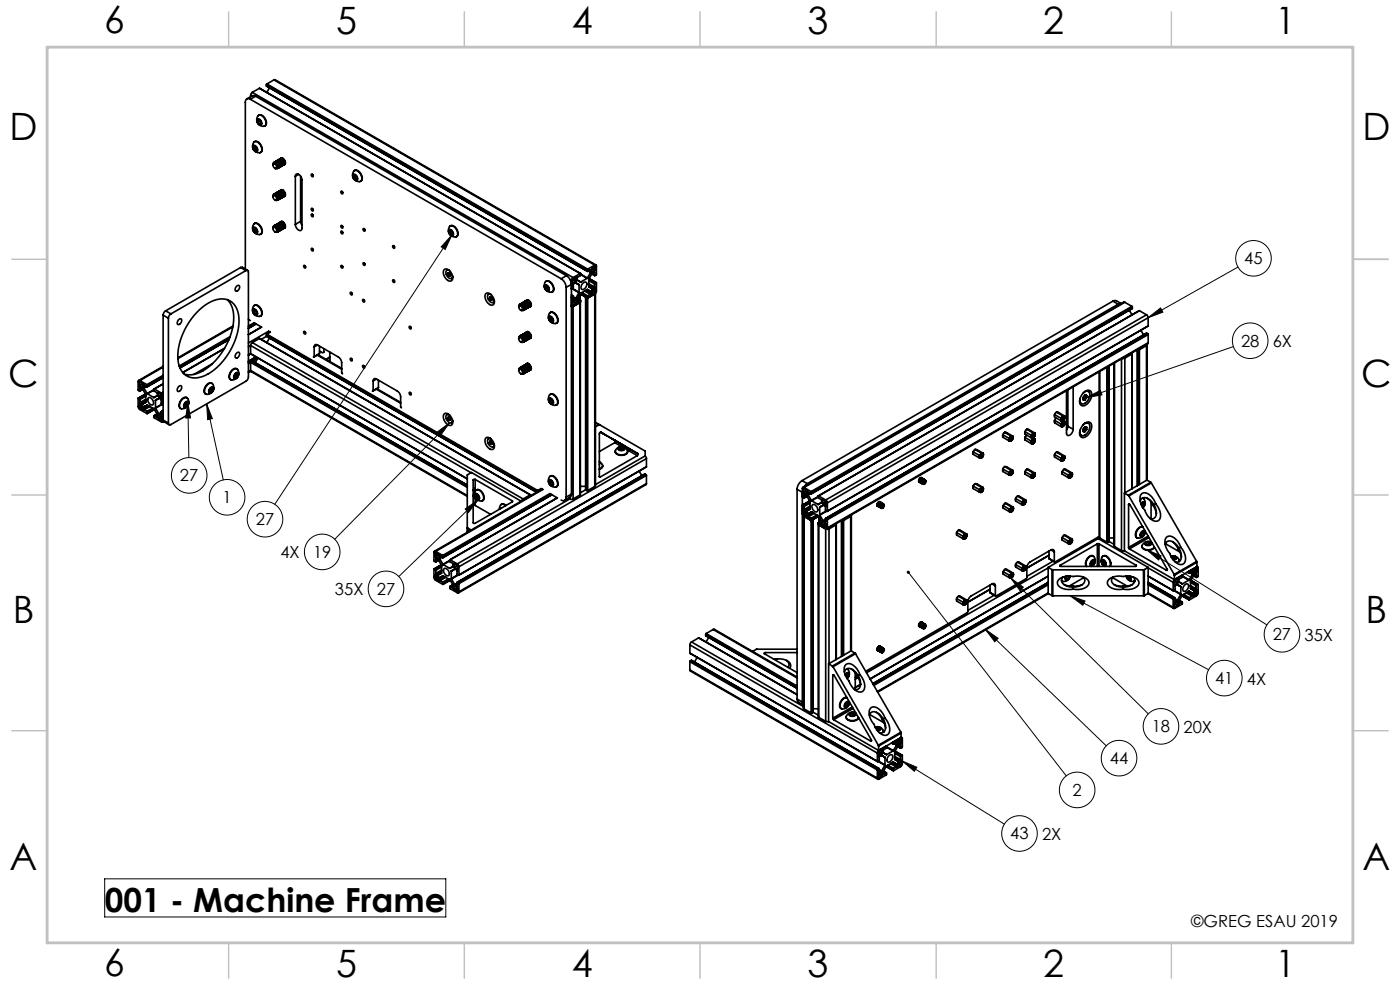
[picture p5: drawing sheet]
<svg xmlns="http://www.w3.org/2000/svg" width="297mm" height="210mm" viewBox="0 0 297 210" stroke-linecap="round" stroke-linejoin="round" font-family="sans-serif">
<defs><g id="words">
<g font-size="8">
<text x="22.1" y="7.1">6</text>
<text x="71.3" y="7.1">5</text>
<text x="121.3" y="7.1">4</text>
<text x="171.3" y="7.1">3</text>
<text x="221.3" y="7.1">2</text>
<text x="270.5" y="7.1">1</text>
<text x="2" y="29.6">D</text>
<text x="289" y="29.6">D</text>
<text x="1.8" y="82.1">C</text>
<text x="288.8" y="82.1">C</text>
<text x="2.7" y="132.1">B</text>
<text x="289.7" y="132.1">B</text>
<text x="2" y="184.6">A</text>
<text x="289" y="184.6">A</text>
<text x="22.1" y="207.1">6</text>
<text x="71.3" y="207.1">5</text>
<text x="121.3" y="207.1">4</text>
<text x="171.3" y="207.1">3</text>
<text x="221.3" y="207.1">2</text>
<text x="270.5" y="207.1">1</text>
</g>
<text font-size="7.1" x="22.2" y="193.4">001 - Machine Frame</text>
<g font-size="3.5">
<text x="264" y="56">45</text>
<text x="263.3" y="73.5">28</text>
<text x="270" y="73.7">6X</text>
<text x="38.2" y="102.1">27</text>
<text x="47.2" y="106.7">1</text>
<text x="54.3" y="111.4">27</text>
<text x="59.5" y="118.5">4X</text>
<text x="66.4" y="118.3">19</text>
<text x="71.1" y="126.3">35X</text>
<text x="79.9" y="126.2">27</text>
<text x="270" y="135.8">27</text>
<text x="276.7" y="135.9">35X</text>
<text x="257.8" y="145.1">41</text>
<text x="264.5" y="145.2">4X</text>
<text x="244.3" y="155.3">18</text>
<text x="251.1" y="155.5">20X</text>
<text x="235.4" y="162.1">44</text>
<text x="227.5" y="168.8">2</text>
<text x="214.3" y="178">43</text>
<text x="221.1" y="178.2">2X</text>
<text x="252.7" y="196.6">©GREG ESAU 2019</text>
</g>
</g></defs>
<g fill="none" stroke="#000" stroke-width=".21">
<path d="M95.8 49.9l-1.4 3-.8-.5zM95.8 49.9l-37.5 57.1M262.6 56.7l-19 10.7M243.6 67.4l2.6-2.1 .5 .9zM261.7 73.5l-31.2 10.9M39.8 85.4l.6 3.3h-1zM39.8 85.4l.3 11.7M43.8 85.7l1.2 3.1-.9 .2zM43.8 85.7l3.6 16.1M92.7 91.7l2.7-2-2 2.7zM95.4 89.7l-24.4 24.7M230.5 84.4l2.9-1.6 .4 1z"/>
<path d="M98.7 108l2.7-2-2 2.7zM101.4 106l-16.8 16.3M243.3 116.6l3 1.3-.5 .9zM243.3 116.6l25.5 16M192.7 121.4l33.5 43.2M209 133.5l2.7 1.9-.7 .7zM209 133.5l25.7 24.7M214.4 122.6l29.2 28.8M214.4 122.6l2.7 2-.7 .7zM227 126.4l3.2 1.1-.5 .9zM227 126.4l29.4 15.7M191.4 161.4l3.1 1.3-.5 .9z"/>
<path d="M191.4 161.4l21.7 13.4M22.2 186.4h72.4v8.1h-72.4z"/>
<circle cx="265.9" cy="54.8" r="3.8"/>
<circle cx="265.2" cy="72.3" r="3.8"/>
<circle cx="40.1" cy="100.8" r="3.8"/>
<circle cx="48.2" cy="105.5" r="3.8"/>
<circle cx="56.2" cy="110.1" r="3.8"/>
<circle cx="68.4" cy="117.1" r="3.8"/>
<circle cx="81.9" cy="124.9" r="3.8"/>
<circle cx="272" cy="134.6" r="3.8"/>
<circle cx="246.3" cy="154.1" r="3.8"/>
<circle cx="259.7" cy="143.8" r="3.8"/>
<circle cx="216.3" cy="176.8" r="3.8"/>
<circle cx="228.5" cy="167.6" r="3.8"/>
<circle cx="237.4" cy="160.8" r="3.8"/>
</g>
<path d="M287 55h7.5M287 144.8v55.2h-187.2" fill="none" stroke="#c0c0c0" stroke-width=".35"/>
<g fill="none" stroke="#c0c0c0" stroke-width=".3">
<path d="M48.5 2.5v7.5M98.5 2.5v7.5M148.5 2.5v7.5M198.6 2.5v7.5M248.5 2.5v7.5M2.5 55h7.5M287 55h7.5M2.5 105h7.5M287 105h7.5M2.5 155h7.5M287 155h7.5M48.5 200v7.5"/>
<path d="M98.5 200v7.5M148.5 200v7.5M198.6 200v7.5M248.5 200v7.5"/>
</g>
<path d="M10 10h277v190h-277z" fill="none" stroke="#c0c0c0" stroke-width=".6"/>
<path d="M43.8 85.7l1.2 3.1-.9 .2zM39.8 85.4l.6 3.3h-1zM98.7 108l2.7-2-2 2.7zM92.7 91.7l2.7-2-2 2.7zM95.8 49.9l-1.4 3-.8-.5zM191.4 161.4l3.1 1.3-.5 .9zM209 133.5l2.7 1.9-.7 .7zM227 126.4l3.2 1.1-.5 .9zM214.4 122.6l2.7 2-.7 .7zM192.5 121.1a.34 .34 0 0 0 0 .6 .34 .34 0 0 0 .5-.3 .34 .34 0 0 0-.4-.3l.1 .3zM243.6 67.4l2.6-2.1 .5 .9zM230.5 84.4l2.9-1.6 .4 1zM243.3 116.6l3 1.3-.5 .9z" fill="#000"/>
<g fill="none" stroke="#000" stroke-width=".35">
<path d="M53.5 19.6l-.3 .6M53.5 19.6l68.1 39.3M55 18.7l68.1 39.3M55 18.7l-1.5 .9M55.1 18.7h-.1M56.5 18.2l68.1 39.4M56.5 18.2l68.1 39.3M56.5 18v.2M56.5 18l68.1 39.3M56.6 17.8l-.1 .2M56.6 17.8l68.1 39.3M57.2 18.6l-.6 1"/>
<path d="M58.1 16.9h.3l68 39.3M58.1 16.9l68.1 39.3M58.1 16.9l-1.5 .9M53.1 21.1a.65 .65 0 0 0-.7-.1 .65 .65 0 0 0-.4 .7v35.4M53.1 21.1l65.9 38M53.2 20.2v.3M53.2 20.2l.2 .2M53.5 20.3l.7 .1M53.5 20.3l-1.1 .7M53.7 30.9a.79 .79 0 0 1 .8 .4 .79 .79 0 0 1-.1 .9 .93 .93 0 0 1-.7-1.3zM53.8 31.5l.3 .5M53.8 31.1v.4"/>
<path d="M53.8 30.2a1.12 1.12 0 0 1 1.6 .9 .83 .83 0 0 1-.1 1.2 .83 .83 0 0 1-1.2-.2 1.4 1.4 0 0 1-.3-1.9zM54 30.1a1.47 1.47 0 0 1 1.6 1.9l-.3 .3M54.1 31a.78 .78 0 0 1 .4 .9M54.1 31l-.3 .1M54.2 31.3l.3 .4-.4 .3M54.2 31.1v.2M54.2 31.3l-.4 .2M54.2 20.4l-1.1 .7M54.2 20.4l66 38.1M54.5 31.9l-.4 .1M54.5 31.7v.2M54.6 25.3a.79 .79 0 0 1 .8 .4 .79 .79 0 0 1-.1 .9 .93 .93 0 0 1-.7-1.3z"/>
<path d="M54.7 25.9l.3 .5M54.7 25.4v.5M54.7 24.6a1.12 1.12 0 0 1 1.6 .9 .83 .83 0 0 1-.1 1.2 .83 .83 0 0 1-1.2-.2 1.4 1.4 0 0 1-.3-1.9zM54.9 24.5a1.47 1.47 0 0 1 1.6 1.8l-.2 .4M55 25.4a.78 .78 0 0 1 .4 .9M55 25.4h-.3M55.1 25.7l.3 .4-.4 .3M55.1 25.4v.3M55.1 25.7l-.4 .2M55.4 26.3l-.4 .1M55.4 26.1v.2M56.2 26.7h.1"/>
<path d="M57.9 34.8l.2-.3a.87 .87 0 0 1 .8 1.2h-.1M57.9 35v-.2a.66 .66 0 0 1 .8 0 .66 .66 0 0 1 .2 .8l-.2 .2-.3-.1M58 34.7a.58 .58 0 0 1 .6 .4 .58 .58 0 0 1-.2 .6l-.4-.3-.1-.4zM58.1 34.5a.86 .86 0 0 1 .8 1.2M58.2 34.4a.76 .76 0 0 1 .8 .3 .76 .76 0 0 1 0 .9M58.3 34.4a.85 .85 0 0 1 .8 1.2M58.4 34.3a.76 .76 0 0 1 .8 .3 .76 .76 0 0 1 0 .9M58.5 34.3a.86 .86 0 0 1 .8 1.2M58.5 34.3h-.1M58.5 34.2a.76 .76 0 0 1 .9 .3 .76 .76 0 0 1-.1 .9M58.6 34.2a.87 .87 0 0 1 .9 1.2M58.6 34.2h.1"/>
<path d="M58.7 34.1a.76 .76 0 0 1 .9 .3 .76 .76 0 0 1-.1 .9M58.8 34.1a.85 .85 0 0 1 .8 1.2M58.9 34a.76 .76 0 0 1 .8 .3 .76 .76 0 0 1 0 .9M59 34a.86 .86 0 0 1 .8 1.2M59 34h.1M59.1 33.9a.76 .76 0 0 1 .8 .3 .76 .76 0 0 1 0 .9M59.2 33.8a.87 .87 0 0 1 .8 1.3M59.2 33.8l-.1 .1M59.2 33.8a.76 .76 0 0 1 .9 .3 .76 .76 0 0 1 0 .9M59.3 33.8a.85 .85 0 0 1 .9 1.2M59.4 33.7a.76 .76 0 0 1 .9 .3 .76 .76 0 0 1-.1 .9M59.5 35.4h-.1"/>
<path d="M59.8 33.5l-.1 .1M59.9 33.5l-.3 .1M60 35.1h.1M60.3 34.9a.85 .85 0 0 0-.8-1.2 .72 .72 0 0 1 .8 0 .72 .72 0 0 1 .3 .7l-.1 .4-.3 .2M60.5 34.8h-.1M60.5 34.8h.1M62.7 37.4a.48 .48 0 0 1 .3-.5 .48 .48 0 0 1 .6 .2l.3 .6 .2 .5v10.2a.48 .48 0 0 1-.4 .5 .48 .48 0 0 1-.6-.2l-.3-.5-.1-.6M62.7 37.4v10.2M63.4 37l-.7 .4M63.8 37.4v9.6M66.1 36.9a.27 .27 0 0 1 .3 .2 .27 .27 0 0 1-.2 .4l-.2-.3zM66.4 37.1v.1"/>
<path d="M74.9 37a.79 .79 0 0 1 .8 .4 .79 .79 0 0 1-.1 .9 .93 .93 0 0 1-.7-1.3zM75 37.6l.3 .5M75 37.2v.4M75 36.3a1.12 1.12 0 0 1 1.6 1 .83 .83 0 0 1-.1 1.2 .83 .83 0 0 1-1.2-.3 1.4 1.4 0 0 1-.3-1.9zM75.3 36.2h-.1M75.3 36.1a1.52 1.52 0 0 1 1.3 2.3M75.3 37.1a.78 .78 0 0 1 .4 1M75.3 37.1l-.3 .1M75.4 37.4l.4 .5-.5 .2M75.4 37.2v.2M75.4 37.4l-.4 .2M75.7 38.1h-.4"/>
<path d="M75.8 37.8l-.1 .3M76.6 38.4l-.1 .1M51 56.7h.4l1.1 .7M51 56.7l1.2 .7M51 56.7l-15.9 9.2M52.2 57.4a.32 .32 0 0 1 .3 0 .32 .32 0 0 1 .2 .3v22.3l-.2 .5-.3 .4-15.9 9.2a.32 .32 0 0 1-.4 0 .32 .32 0 0 1-.2-.3M52.2 57.4l-15.9 9.2M53.7 48.2a.79 .79 0 0 1 .8 .4 .79 .79 0 0 1-.1 .9 .93 .93 0 0 1-.7-1.3zM53.8 48.9l.3 .4M53.8 48.4v.5M53.8 47.6a1.12 1.12 0 0 1 1.6 .9 .83 .83 0 0 1-.1 1.2 .83 .83 0 0 1-1.2-.2 1.4 1.4 0 0 1-.3-1.9zM54 47.4a1.47 1.47 0 0 1 1.6 1.9l-.3 .4"/>
<path d="M54.1 48.4a.78 .78 0 0 1 .4 .9M54.1 48.4h-.3M54.2 48.4v.2M54.2 48.6l.3 .5-.4 .2M54.2 48.6l-.4 .3M54.5 49.3h-.4M54.5 49v.3M57.9 41.6l.2-.4a.87 .87 0 0 1 .8 1.3h-.1M57.9 41.7v-.2a.66 .66 0 0 1 .8 .1 .66 .66 0 0 1 .2 .7l-.2 .2-.4-.1M57.9 48.3l.2-.4a.87 .87 0 0 1 .8 1.3h-.1M57.9 48.5v-.3a.66 .66 0 0 1 .8 .1 .66 .66 0 0 1 .2 .8l-.2 .2-.4-.1M58 41.5a.58 .58 0 0 1 .6 .3 .58 .58 0 0 1-.2 .7l-.4-.4-.1-.4z"/>
<path d="M58 48.2a.58 .58 0 0 1 .6 .3 .58 .58 0 0 1-.2 .7l-.4-.4-.1-.3zM58.1 41.2a.86 .86 0 0 1 .8 1.3M58.1 47.9a.86 .86 0 0 1 .8 1.3M58.2 41.2a.76 .76 0 0 1 .8 .3 .76 .76 0 0 1 0 .9M58.2 47.9a.76 .76 0 0 1 .8 .3 .76 .76 0 0 1 0 .9M58.3 41.1a.85 .85 0 0 1 .8 1.3M58.3 47.8a.85 .85 0 0 1 .8 1.3M58.3 42.4h.1M58.3 49.2h.1M58.4 41.1a.76 .76 0 0 1 .8 .3 .76 .76 0 0 1 0 .9M58.4 47.8a.76 .76 0 0 1 .8 .3 .76 .76 0 0 1 0 .9M58.5 41a.86 .86 0 0 1 .8 1.3"/>
<path d="M58.5 47.7a.86 .86 0 0 1 .8 1.3M58.5 41h-.1M58.5 47.7h-.1M58.5 41a.76 .76 0 0 1 .9 .3 .76 .76 0 0 1-.1 .9M58.5 47.7a.76 .76 0 0 1 .9 .3 .76 .76 0 0 1-.1 .9M58.6 40.9a.87 .87 0 0 1 .9 1.2M58.6 47.6a.87 .87 0 0 1 .9 1.3M58.6 40.9h.1M58.6 47.6h.1M58.7 40.9a.76 .76 0 0 1 .9 .3 .76 .76 0 0 1-.1 .9M58.7 47.6a.76 .76 0 0 1 .9 .3 .76 .76 0 0 1-.1 .9M58.8 40.8a.85 .85 0 0 1 .8 1.3"/>
<path d="M58.8 47.5a.85 .85 0 0 1 .8 1.3M58.9 40.8a.76 .76 0 0 1 .8 .3 .76 .76 0 0 1 0 .9M58.9 47.5a.76 .76 0 0 1 .8 .3 .76 .76 0 0 1 0 .9M59 40.7a.86 .86 0 0 1 .8 1.2M59 47.4a.86 .86 0 0 1 .8 1.3M59 40.7h.1M59 47.4h.1M59.1 40.7a.76 .76 0 0 1 .8 .3 .76 .76 0 0 1 0 .9M59.1 47.4a.76 .76 0 0 1 .8 .3 .76 .76 0 0 1 0 .9M59.1 47.3a.84 .84 0 0 1 .8 .4 .84 .84 0 0 1 .1 .9M59.2 40.6a.87 .87 0 0 1 .8 1.2M59.2 40.6h-.1"/>
<path d="M59.2 40.6a.76 .76 0 0 1 .9 .3 .76 .76 0 0 1 0 .9M59.2 47.3a.76 .76 0 0 1 .9 .3 .76 .76 0 0 1 0 .9M59.3 40.5a.85 .85 0 0 1 .9 1.2M59.3 47.2a.85 .85 0 0 1 .9 1.3M59.4 40.5a.76 .76 0 0 1 .9 .3 .76 .76 0 0 1-.1 .9M59.4 47.2a.76 .76 0 0 1 .9 .3 .76 .76 0 0 1-.1 .9M59.5 42.1l-.1 .1M59.5 48.9h-.1M59.8 40.2l-.1 .1M59.8 47h-.1M59.9 40.3l-.3 .1M59.9 47l-.3 .1"/>
<path d="M60 41.8h.1M60 48.6h.1M60.3 41.6a.85 .85 0 0 0-.8-1.2 .72 .72 0 0 1 .8 0 .72 .72 0 0 1 .3 .8l-.1 .4-.3 .1M60.3 48.4a.85 .85 0 0 0-.8-1.3 .72 .72 0 0 1 .8 .1 .72 .72 0 0 1 .3 .7l-.1 .4-.3 .1M60.5 41.5l-.1 .1M60.5 48.3h-.1M60.5 41.5h.1M60.5 48.3h.1M63.8 47l.3 .8M63.8 47l-1.1 .6M64.5 56.3a.27 .27 0 0 1 .3 .2 .27 .27 0 0 1-.2 .3l-.2-.2zM64.8 56.4v.1"/>
<path d="M66.1 52.7a.27 .27 0 0 1 .3 .2 .27 .27 0 0 1-.2 .3l-.2-.3zM66.1 45.4a.27 .27 0 0 1 .3 .2 .27 .27 0 0 1-.2 .4l-.2-.3zM66.1 44.2a.27 .27 0 0 1 .3 .2 .27 .27 0 0 1-.2 .3l-.2-.2zM66.4 45.6v.1M66.4 44.3v.1M66.4 52.8v.1M72.4 56.3a.27 .27 0 0 1 .3 .2 .27 .27 0 0 1-.2 .3l-.2-.2zM72.4 49.1a.27 .27 0 0 1 .3 .1 .27 .27 0 0 1-.2 .4l-.2-.3zM72.4 40.6a.27 .27 0 0 1 .3 .2 .27 .27 0 0 1-.2 .3l-.2-.3zM72.4 47.8a.27 .27 0 0 1 .3 .2 .27 .27 0 0 1-.2 .4l-.2-.3zM72.7 48v.1M72.7 49.2v.1"/>
<path d="M72.7 56.5h.1M72.7 40.7v.1M77.1 55.7a.27 .27 0 0 1 .3 .2 .27 .27 0 0 1-.2 .4l-.2-.3zM77.1 48.5a.27 .27 0 0 1 .3 .2 .27 .27 0 0 1-.2 .3l-.2-.3zM77.4 55.9v.1M77.4 48.6v.1M83.4 59.4a.27 .27 0 0 1 .3 .2 .27 .27 0 0 1-.2 .3l-.2-.3zM83.4 52.1a.27 .27 0 0 1 .3 .2 .27 .27 0 0 1-.2 .3l-.2-.2zM83.6 59.5l.1 .1M83.6 52.2l.1 .1M94.3 57.1a1.49 1.49 0 0 1 1.7 1.6 .7 .7 0 0 1-.3 .9 .7 .7 0 0 1-.9-.3 1.69 1.69 0 0 1-.5-2.2zM95.1 57.9v.3"/>
<path d="M95.1 58.2l.2 .3M95.2 57.3h-.4M95.3 48.7a.79 .79 0 0 1 .8 .4 .79 .79 0 0 1-.2 .9 .93 .93 0 0 1-.6-1.3zM95.3 57.9l.2 .3v.3M95.3 57.9h-.2M95.3 49.4l.4 .4M95.3 48.9v.5M95.4 58.1l.1 .4M95.4 57.9v.2M95.4 58.1l-.3 .1M95.4 48.1a1.12 1.12 0 0 1 1.6 .9 .83 .83 0 0 1-.2 1.2 .83 .83 0 0 1-1.2-.2 1.4 1.4 0 0 1-.2-1.9zM95.4 57.4a.54 .54 0 0 0-.8 .1 .54 .54 0 0 0 .1 .8l.3 .5a.52 .52 0 0 0 .6 .3 .52 .52 0 0 0 .4-.6"/>
<path d="M95.5 58.5h-.2M95.5 58.3l-.2 .2M95.6 47.9h-.1M95.6 47.9a1.52 1.52 0 0 1 1.3 2.3h-.1M95.7 48.9a.78 .78 0 0 1 .3 .9M95.7 48.9h-.4M95.7 49.1l.4 .5-.4 .2M95.7 48.9v.2M95.7 49.1l-.4 .3M96 49.8h-.3M96 58.7l-.2 .4M96.1 49.5l-.1 .3"/>
<path d="M115.7 59.8a1.12 1.12 0 0 1 1.6 .9 .83 .83 0 0 1-.1 1.2 .83 .83 0 0 1-1.2-.2 1.4 1.4 0 0 1-.3-1.9zM115.8 59.7a1.47 1.47 0 0 1 1.7 1.8l-.3 .4M119 59.1a2.34 2.34 0 0 1 1.1 1.9M120.2 58.5a2.35 2.35 0 0 1 1 1.8l-1.1 .7M120.2 58.5l-1.2 .6M121 59.3l.2 .2M121.2 59.5v45.3M121.5 59.3l.6 .4M121.5 59.2l.7 .4M121.6 58.9l-.4 .6M121.6 58.9l1.5-.9v.4l-.7 .5v.5M122.1 60l.7 .4"/>
<path d="M122.1 60l-.4 .3-.1 .8-.3 .2M122.1 58.8l.1 .1M122.1 58.8l-.6 .5v.7M122.1 59.7l-.6 .3M122.2 59.6l-.1 .1M122.2 58.9v.7M122.4 59.4l.8 .4M123.2 58.2l1.4 .8M123.2 58.1l1.4 .9M124.6 59l-1.4 .8M124.6 57.3v.2M124.6 59h.1"/>
<path d="M124.7 57.1l-.1 .2M124.8 57.5l.5 .3M124.9 57.4l.4 .3M124.9 59.3l1.3 .8M124.9 59.5l1.2 .7M125 59.1l1.4 .9M125 59.1l1.5 .9M125.2 57.2l.1 .1M125.2 57.2l-.6 .3M125.3 57.8l-.7 1.2M125.3 57.7v.1M125.3 57.3v.4"/>
<path d="M125.6 57.6v.1M125.6 56.9v.7M125.6 56.9l.6 .4M125.6 58.1l.6 .4M125.6 56.8v.1M125.6 56.8l.7 .4M126 57.7h.1M126 57.7l-.4 .2-.7 1.3v1.6M126.1 56.5l.2 .1M126.1 56.5l-.5 .3M126.2 56.2h.2l.1 .2v1.8l-.3 .3-.1-.8M126.2 56.2l-1.5 .9"/>
<path d="M126.2 57.3l-.6 .4M126.3 57.2l-.1 .1M126.3 56.6v.6M126.4 60l.1 1.8-.3 .6M126.4 60l-.2 .1M34.6 77.7l-5.2 3M34.6 77.9l-4.9 2.8M34.6 66.9l1.1 .6M34.6 66.9v22.4M34.6 79.6l-3.4 2M34.6 79.8l-3.4 2M35.1 65.9l-.3 .4-.2 .6"/>
<path d="M35.1 65.9l1.2 .7M35.7 67.5v22.3M36.3 66.6l-.4 .4-.2 .5M38 67.7l.3-.1a.68 .68 0 0 1 .1 .8 .68 .68 0 0 1-.8 .3v-.3zM41.7 66.3a7.3 7.3 0 0 1 6.1-2.8 4.1 4.1 0 0 1 2.9 4.5 14.2 14.2 0 0 1-7.1 11.6 3.7 3.7 0 0 1-5.4-1.5 10.7 10.7 0 0 1 1.4-9zM45.1 77.1l-4 2.3M47.6 73.9l-8.8 5.1M48.2 63.6a6.3 6.3 0 0 1 1.1 6.1 13.8 13.8 0 0 1-7.5 9.5l-1.2 .3-1.5-.1M48.6 72l-10.4 6.1M48.7 71.7l-10.6 6.1M48.8 71.4l-10.8 6.2M49.4 78.5a.76 .76 0 0 1 .9-.2 .76 .76 0 0 1 .4 .9 1.27 1.27 0 0 1-1.9 1.2l-.1-.8z"/>
<path d="M49.4 69.3l-11.7 6.8M49.4 69.2l-11.7 6.7M49.7 79.9v.2M49.8 79.3l.6-.3a.79 .79 0 0 1 .1 .9 .79 .79 0 0 1-.8 .4l-.1-.5zM50 79.2v.3M50 79.5l-.3 .4 .4 .2M50 79.5l.5 .2M50.1 79.2h.4M50.1 79.2a.78 .78 0 0 0-.4 .9M50.3 78.3a1.47 1.47 0 0 0-1.7 1.8l.3 .4M50.3 74.8l.3-.1a.68 .68 0 0 1 .1 .8 .68 .68 0 0 1-.8 .3v-.3zM50.3 60.6l.3-.1a.68 .68 0 0 1 .1 .9 .68 .68 0 0 1-.8 .2v-.3z"/>
<path d="M50.5 79.7l-.4 .4M50.5 79.2v.5M52.7 67.7l.4 .3M52.7 69.2l1.2-.7 1.6 .9M53.2 75l45.9 26.6M53.2 78.6l.1 .2 45.8 26.5M53.2 75l-.5 .3 .5-.2M53.2 73.3v1.7M53.2 76.9v1.7M53.2 73.3l46.7 27M53.2 76.9l45.9 26.5M53.2 78.6l45.9 26.5"/>
<path d="M53.2 73.3l-.5 .3M53.2 76.9l-.5 .2M53.2 78.6l-.5 .3M53.2 78.7l-.5 .3M53.3 76.7l-.1 .2M53.3 76.7l45.8 26.5M53.5 76.6l45.6 26.3M53.5 76.6l-.2 .1M53.5 72.7l-.3 .6M53.5 72.7l57.5 33.1M53.5 76.6h.1M53.7 65.6a.79 .79 0 0 1 .8 .4 .79 .79 0 0 1-.1 .9 .93 .93 0 0 1-.7-1.3z"/>
<path d="M53.8 66.2l.3 .5M53.8 65.8v.4M53.8 64.9a1.12 1.12 0 0 1 1.6 .9 .83 .83 0 0 1-.1 1.3 .83 .83 0 0 1-1.2-.3 1.4 1.4 0 0 1-.3-1.9zM54 64.8a1.47 1.47 0 0 1 1.6 1.9l-.3 .4M54.1 68.6l-1.4 .8M54.1 65.7a.78 .78 0 0 1 .4 .9M54.1 65.7l-.3 .1M54.2 66l.3 .4-.4 .3M54.2 65.8v.2M54.2 66l-.4 .2M54.3 68.7l-1.6 .9M54.3 75.7l-1.6 1"/>
<path d="M54.3 68.7l-1.6 1M54.5 66.6l-.4 .1M54.5 66.4v.2M54.5 75.9l-1.8 1M54.7 76l-1.1 .6M54.7 76l-.5 .9M55 71.8l57.5 33.2M55 71.8l-1.5 .9M55.5 69.4l-2.8 1.6M56.5 71.3l.1 .1M56.5 71l57.5 33.2M56.5 71v.3"/>
<path d="M56.5 71.3l57.4 33.1M56.5 71.3l-1.1 .7M56.6 71.4l57.2 33M56.6 70.9l-.1 .1M56.6 70.9l.7-.4-.3-.2-4.3 2.4M56.6 70.9l57.5 33.2M57.2 71.7l-.6 1M64.5 70.3a.27 .27 0 0 1 .3 .2 .27 .27 0 0 1-.2 .3l-.2-.2zM64.8 70.4v.1M66.7 75.6l-.2 .1M66.7 73.6v2M67.3 75.3l5.2 3"/>
<path d="M67.4 73.2l4.4 2.5a1.56 1.56 0 0 1 .7 1.3v2l.2 .3M67.4 73.2a.43 .43 0 0 0-.5-.1 .43 .43 0 0 0-.2 .5M67.4 73.2l-.7 .4M67.5 75.2l5 2.9M67.8 75l-1.2 .7M67.8 75l-1.1 .6M67.8 73.4v1.6M68.7 74l-.1 .8h-.3l-.5-.3M69.9 75.8l-.8 .4M69.9 75.8v.8M70 75.7l-.1 .1M70 74.7v2"/>
<path d="M74.4 62a.27 .27 0 0 1 .3 .2 .27 .27 0 0 1-.2 .3l-.2-.2zM74.4 76a.27 .27 0 0 1 .3 .2 .27 .27 0 0 1-.2 .3l-.2-.2zM74.6 76.1l.1 .1M74.6 62.1l.1 .1M77 63.5a.27 .27 0 0 1 .3 .2 .27 .27 0 0 1-.2 .4l-.2-.3zM77 77.5a.27 .27 0 0 1 .3 .2 .27 .27 0 0 1-.2 .4l-.2-.3zM77.3 77.7v.1M77.3 63.7v.1M86.9 69.2a.27 .27 0 0 1 .3 .2 .27 .27 0 0 1-.2 .4l-.2-.3zM87.1 69.4l.1 .1M103.1 62.3a1.49 1.49 0 0 1 1.8 1.5 .7 .7 0 0 1-.3 .9 .7 .7 0 0 1-1-.3 1.69 1.69 0 0 1-.5-2.1zM103.9 63v.3"/>
<path d="M103.9 63.3l.2 .3M104 62.4h-.4M104.1 63l.3 .3v.3M104.1 63h-.2M104.2 63v.2M104.2 63.2l.2 .2M104.2 63.2l-.3 .1M104.2 62.5a.54 .54 0 0 0-.8 .1 .54 .54 0 0 0 .1 .8l.3 .5a.52 .52 0 0 0 .7 .3 .52 .52 0 0 0 .3-.6M104.4 63.6h-.3M104.4 63.6v-.2l-.3 .2M104.9 63.8l-.3 .4M110 64.9l.2-.3a.87 .87 0 0 1 .9 1.2l-.2 .1"/>
<path d="M110 71.7l.2-.4a.87 .87 0 0 1 .9 1.3h-.2M110 78.4l.2-.3a.87 .87 0 0 1 .9 1.2h-.2M110 65.1h.1M110 71.8h.1M110 78.5v.1M110 65l.1-.1a.66 .66 0 0 1 .8 0 .66 .66 0 0 1 .1 .8l-.2 .2-.3-.1M110 71.8l.1-.2a.66 .66 0 0 1 .8 .1 .66 .66 0 0 1 .1 .7l-.2 .2h-.2M110 78.5l.1-.2a.66 .66 0 0 1 .8 .1 .66 .66 0 0 1 .1 .8l-.2 .2-.2-.1M110.2 64.8a.58 .58 0 0 1 .5 .4 .58 .58 0 0 1-.1 .6l-.4-.3-.2-.4zM110.2 71.6a.58 .58 0 0 1 .5 .3 .58 .58 0 0 1-.1 .7l-.4-.4-.2-.4zM110.2 78.3a.58 .58 0 0 1 .5 .3 .58 .58 0 0 1-.1 .7l-.4-.3-.2-.4zM110.2 64.6a.86 .86 0 0 1 .9 1.2"/>
<path d="M110.2 71.3a.86 .86 0 0 1 .9 1.3M110.2 78a.86 .86 0 0 1 .9 1.3M110.3 64.5a.76 .76 0 0 1 .9 .4 .76 .76 0 0 1-.1 .8M110.3 71.3a.76 .76 0 0 1 .9 .3 .76 .76 0 0 1-.1 .9M110.3 78a.76 .76 0 0 1 .9 .3 .76 .76 0 0 1-.1 .9M110.4 64.5a.85 .85 0 0 1 .8 1.2M110.4 71.2a.86 .86 0 0 1 .8 1.3M110.4 77.9a.86 .86 0 0 1 .8 1.3M110.4 71.2h.1M110.4 77.9v.1M110.4 65.8h.1M110.4 72.5h.1"/>
<path d="M110.4 79.3h.1M110.5 65.8h.1M110.5 72.5v.1M110.5 79.3h.1M110.5 72.5l.1 .1M110.5 64.4a.76 .76 0 0 1 .8 .3 .76 .76 0 0 1 0 .9M110.5 71.2a.76 .76 0 0 1 .8 .3 .76 .76 0 0 1 0 .9M110.5 77.9a.76 .76 0 0 1 .8 .3 .76 .76 0 0 1 0 .9M110.6 64.4a.87 .87 0 0 1 .8 1.2M110.6 71.1a.87 .87 0 0 1 .8 1.2M110.6 77.8a.87 .87 0 0 1 .8 1.3M110.6 64.4h.1"/>
<path d="M110.6 71.1h.1M110.6 77.8h.1M110.7 64.3a.76 .76 0 0 1 .8 .3 .76 .76 0 0 1 0 .9M110.7 71.1a.76 .76 0 0 1 .8 .3 .76 .76 0 0 1 0 .9M110.7 77.8a.76 .76 0 0 1 .8 .3 .76 .76 0 0 1 0 .9M110.8 64.3a.85 .85 0 0 1 .8 1.2M110.8 71a.85 .85 0 0 1 .8 1.3M110.8 77.7a.85 .85 0 0 1 .8 1.3M110.9 64.2a.76 .76 0 0 1 .8 .3 .76 .76 0 0 1 0 .9M110.9 71a.76 .76 0 0 1 .8 .3 .76 .76 0 0 1 0 .9M110.9 77.7a.76 .76 0 0 1 .8 .3 .76 .76 0 0 1 0 .9M111 64.2a.84 .84 0 0 1 .8 .3 .84 .84 0 0 1 0 .9"/>
<path d="M111 70.9a.84 .84 0 0 1 .8 .4 .84 .84 0 0 1 0 .9M111 77.6a.84 .84 0 0 1 .8 .4 .84 .84 0 0 1 0 .9M111 64.2h-.1M111 70.9h-.1M111 77.6h-.1M111 64.1a.76 .76 0 0 1 .9 .3 .76 .76 0 0 1 0 .9M111 70.9a.76 .76 0 0 1 .9 .3 .76 .76 0 0 1 0 .9M111 77.6a.76 .76 0 0 1 .9 .3 .76 .76 0 0 1 0 .9M111.1 64.1a.86 .86 0 0 1 .8 1.2M111.1 70.8a.86 .86 0 0 1 .8 1.3M111.1 77.5a.86 .86 0 0 1 .8 1.3M111.1 64.1h.1"/>
<path d="M111.1 70.8h.1M111.1 77.5h.1M111.2 64a.76 .76 0 0 1 .9 .3 .76 .76 0 0 1-.1 .9M111.2 70.8a.76 .76 0 0 1 .9 .3 .76 .76 0 0 1-.1 .9M111.2 77.5a.76 .76 0 0 1 .9 .3 .76 .76 0 0 1-.1 .9M111.3 64a.85 .85 0 0 1 .8 1.2M111.3 70.7a.85 .85 0 0 1 .8 1.3M111.3 77.4a.85 .85 0 0 1 .8 1.3M111.4 63.9a.76 .76 0 0 1 .8 .3 .76 .76 0 0 1 0 .9M111.4 70.7a.76 .76 0 0 1 .8 .3 .76 .76 0 0 1 0 .9M111.4 77.4a.76 .76 0 0 1 .8 .3 .76 .76 0 0 1 0 .9M111.4 65.6h.1"/>
<path d="M111.4 72.3v.1M111.4 79.1h.1M111.5 63.9a.87 .87 0 0 1 .8 1.2M111.5 70.6a.87 .87 0 0 1 .8 1.2M111.5 77.3a.86 .86 0 0 1 .8 1.3M111.5 63.9h.1M111.5 70.6h.1M111.5 77.3h.1M111.6 63.8a.76 .76 0 0 1 .8 .3 .76 .76 0 0 1 0 .9M111.6 70.6a.76 .76 0 0 1 .8 .3 .76 .76 0 0 1 0 .9M111.6 77.3a.76 .76 0 0 1 .8 .3 .76 .76 0 0 1 0 .9M111.6 77.3l.1-.1a.84 .84 0 0 1 .8 .4 .84 .84 0 0 1 0 .9h-.2"/>
<path d="M111.6 70.5h.1a.84 .84 0 0 1 .8 .3 .84 .84 0 0 1 0 1h-.2M111.6 63.8a.8 .8 0 0 1 1 .3 .8 .8 0 0 1-.1 .9l-.2 .1M111.7 63.8a.87 .87 0 0 1 .8 1.2M111.7 70.5a.87 .87 0 0 1 .8 1.2M111.7 77.2a.87 .87 0 0 1 .8 1.3M111.7 63.8h-.1M111.7 70.5h-.1M111.7 77.2h-.1M112 63.6l-.2 .1M112 70.4h-.2M112 77.1h-.2M112 70.4l-.2 .1"/>
<path d="M112 77.1l-.2 .1M112.3 65.1h.1M112.3 71.8h.1M112.5 65h.1M112.5 71.7h.1M112.5 78.5h.1M112.7 64.9h-.1M112.7 71.6l-.1 .1M112.7 78.4h-.1M112.7 64.9h.1M112.7 71.6h.1M112.7 78.4h.1"/>
<path d="M115.6 60.5a.79 .79 0 0 1 .8 .4 .79 .79 0 0 1-.1 .9 .93 .93 0 0 1-.7-1.3zM115.6 61.1l.4 .5M115.6 60.6v.5M116 60.6a.78 .78 0 0 1 .4 .9M116 60.6h-.4M116.1 60.9l.3 .4-.4 .3M116.1 60.7v.2M116.1 60.9l-.5 .2M116.4 61.5l-.4 .1M116.4 61.3v.2M116.5 67.1a.79 .79 0 0 1 .8 .4 .79 .79 0 0 1-.1 .9 .93 .93 0 0 1-.7-1.3zM116.5 67.8l.4 .4"/>
<path d="M116.5 67.3v.5M116.6 66.4a1.12 1.12 0 0 1 1.6 1 .83 .83 0 0 1-.2 1.2 .83 .83 0 0 1-1.1-.3 1.4 1.4 0 0 1-.3-1.9zM116.8 66.3h-.1M116.8 66.2a1.52 1.52 0 0 1 1.3 2.3l-.1 .1M116.9 67.2a.78 .78 0 0 1 .3 1M116.9 67.2l-.4 .1M116.9 67.3v.2M116.9 67.5l.4 .5-.4 .2M116.9 67.5l-.4 .3M117.2 61.9h.1M117.2 68.2h-.3M117.3 67.9l-.1 .3"/>
<path d="M120.1 61v44.5M121.2 64.8l.1 .2h.3M121.2 62.6l.4 .2M121.2 65h.1M121.2 62.9h.1M121.3 62.9l-.1 .2M121.3 62.9l.3-.1v.7M121.4 61.3l1.4 .8M121.5 64.6l.1 .1M121.5 60h.1M121.5 64v.6M121.5 64l.6 .4"/>
<path d="M121.5 61.2l1.3 .8M121.5 63.9v.1M121.5 63.9l.7 .4M121.6 65l-.4 .1M121.6 65v40.8M121.6 63.5l.1 .1M121.6 63.1l.5 .3M121.6 63l.5 .3M122.1 63.4l-.4 .2M122.1 63.3v.1M122.1 63.6h.1M122.1 64.4l-.5 .3"/>
<path d="M122.1 63.6l-.6 .3M122.2 64.3l-.1 .1M122.2 63.6v.7M122.4 64h.1M122.5 64l.6-.3v.4M122.5 63.3l.6 .4M122.8 62.1l-.7 1.2M122.8 62v.1M122.8 60.4v1.6M122.9 62.6v1M123 62.5v1.1M123.1 64.1l-1.5 .9"/>
<path d="M123.1 62.4l1.5 .8M123.1 62.3l1.5 .9M123.1 64.1v40.9M123.3 62.2l1.3 .7M123.5 62.1l1.2 .7M123.6 60.1l.6-.3a.97 .97 0 0 1 .1 1.1 .97 .97 0 0 1-.8 .5l-.2-.5zM124 61.7l1.2 .7M124.2 61.6l1.1 .7M124.2 63l.1 40.9M124.2 63l.3 .2M124.5 63.2h.2M124.5 63.2v40.9"/>
<path d="M124.6 61.4l.7 .5M124.6 61.4l-1.4 .8-.8 1.3v.5M124.6 63.2h.1M124.6 62.9v.3M124.7 62.8l-.1 .1M124.7 63.2v40.9M124.9 60.8l.8 .5M124.9 60.2l1.2 .7M124.9 60.4l1.1 .7M125.2 62.4l-.5 .4M125.3 62.3l-.1 .1M125.3 61.9v.4"/>
<path d="M125.6 62.4h.1M125.6 61.8l.5 .3M125.7 61.5l.6 .3M126 61.1l-.3 .2M126.1 62.1l-.5 .3M126.1 60.9l-.1 .2M126.1 60.2v.7M126.2 62.4l-1.5 .8M126.2 62.4v40.8M126.2 60.1l-.1 .1M126.2 61.2l-.6 .4v.8M126.2 61.2h.1"/>
<path d="M126.3 61.8l-.2 .3M126.3 61.2v.6M126.3 62.2v40.8l-.1 .2M233.2 78.9v35l.1 .2M233.3 78.8v35.3M234.8 77.9v37.1M235 77.8v37.2M235.2 77.7v37.2M235.3 77.7v37.1M236.1 63.9l.6-.2 1.1 .7-.6 .1M236.1 63.9l-65.9 38M236.1 63.9l1.1 .6"/>
<path d="M236.4 77v38.9M237.2 64.5l-65.9 38.1M237.9 76.1v40.7M238.6 76h-.5M238.6 64.1h-.2l-68.1 39.3M238.6 64.1l1.5 .9M238.6 64.1l-68 39.3M238.6 76v28.5M239.6 65.8l.5 1M240 74.9l.1 .2-1.5 .9M240.1 74.9v.1M240.1 65l.1 .1"/>
<path d="M240.1 65l-68 39.3M240.2 75l-.1 28.7M240.2 65.4l-68.1 39.3M240.2 65.1l-68 39.3M240.2 65.4l-68 39.3M240.2 65.1v.3M241.3 74.2v28.8M241.4 74.1l.1 .1M241.5 74.2h.2M241.5 74.2v28.7M241.7 65.9l-68.1 39.3M241.7 65.9l-68 39.3"/>
<path d="M241.7 65.9l1.5 .9M241.7 74.2v28.6M242 70.1l.6 .9M243.2 70.7h.1M243.2 66.8l.4 .6M243.2 73.3l-1.5 .9M243.2 66.8l-68 39.3M243.2 73.3v28.6M243.3 70.7l-68.2 39.3M243.3 70.7l.2 .1M243.3 73l-.1 .3M243.4 73.1v28.8"/>
<path d="M243.5 70.8l.1 .2M243.5 70.8l-68.1 39.3M243.6 69.1l-68.1 39.4M243.6 72.7l-.1 .2-68.1 39.3M243.6 67.4v1.7M243.6 71v1.7M243.6 67.4l-68.1 39.3M243.6 69.1l-68.1 39.3M243.6 71l-68.1 39.3M243.6 72.7l-68.1 39.3M29.3 84.5l1.5-.9-1.4 .9M29.4 84.5v2.1l1.8 1.1"/>
<path d="M29.4 84.5l.2 .1M29.5 86.3l.2 .3M29.5 81.7l.1 .1M29.5 81.1v.6M29.5 85.7v.6M29.6 85.7l.7 .4v.8M29.6 85.7h-.1M29.6 81.8l.6 .4M29.6 84.6l.1 .1M29.7 80.7h-.2l-.2 .2v1.8l.4 .2M29.7 80.7l1.5 .9M29.7 85.4l.1 .2"/>
<path d="M29.7 82.2v.7M29.7 84.7v.7M29.7 81l-.2 .1M29.7 81l.5 .3M29.7 86.6l.5 .3M29.8 82.2l.4 .2 .7 1.3v1.6M29.8 82.2h-.1M29.8 85.6l.3 .2M30.1 86l-.6 .3M30.2 81.3l.1 .1M30.2 81.3l-.7 .4M30.3 82.6l-.6 .3"/>
<path d="M30.3 86.9h-.1M30.3 82.1l-.1 .1M30.3 81.4v.7M30.3 81.4l-.7 .4M30.3 86.3l-.6 .3M30.3 82.6l-.6 .4M30.5 82.2v.1M30.5 86.8l.1 .1M30.5 81.8v.4M30.5 86.4v.4M30.5 86.3v.1M30.5 82.3l.7 1.2"/>
<path d="M30.6 81.7l-.1 .1M30.6 81.7l.6 .3M30.6 86.9l.6 .4M30.9 85.3l-.8 .5M30.9 84.7l-1.2 .7M30.9 84.9l-1.1 .7M30.9 83.8l-1.3 .8M30.9 84l-1.2 .7M30.9 81.9l-.4 .3M31 82l-.5 .3M31.2 81.6v.2M31.2 87.3v.1"/>
<path d="M31.2 83.5h.1M31.2 85.9h.1M31.2 81.8v.2M31.2 87.4v.3M31.3 85.9l1.4 .8 .7 1.3v.5M31.3 83.5l1.3 .8M31.3 85.9l-.8 .5M31.5 84.4a.98 .98 0 0 1 .9 .5 .98 .98 0 0 1 0 1 1.05 1.05 0 0 1-.9-1.5zM31.6 86.1l-1.1 .7M31.8 86.2l-1.2 .7M32.4 86.6l-1.2 .7M32.6 86.7l-1.4 .7"/>
<path d="M32.7 82.7l-1.4 .8M32.7 82.6l-1.5 .9M32.7 86.8l-1.5 .9M32.7 86.9l-1.5 .8M32.8 82.5l-.1 .4 .7 .5v.5M32.8 88.2v.4l1.5 .9h.2l.1-.2M32.8 82.5l1.5 .9M32.8 88.2l.5 .3M33 86.5v.1M33 84.9v1.6M33 86.6l.7 1.2M33.3 87.8l-.6 .4"/>
<path d="M33.3 87.9l-.5 .3M33.4 83.9l-.8 .4M33.4 88.5h-.1M33.6 84.1l.1 .1M33.6 88.8l.1 .1M33.6 83.4v.7M33.6 88.1v.7M33.7 88.1h-.1M33.7 84.2l.6 .3M33.7 88.1l.6 .3M33.7 83.3l.6 .5 .1 .7M33.7 83.3l-.1 .1"/>
<path d="M33.7 88.9l.5 .3M33.7 87.8l.1 .1M33.8 84.5l.4 .3v.8l.4 .2M33.8 84.5l-.8 .4M33.8 87.9l.3 .2M34.2 88l-.1 .1M34.2 87.5l-.5 .3M34.2 87.6l-.4 .3M34.2 87.3l.4-.2-.3 .2M34.3 83.4l.3 .6M34.3 83.7l-.7 .4M34.3 87.3l-.1 .7"/>
<path d="M34.3 87.3l.2 .1M34.3 88.4l.1 .1M34.3 88.4l-.7 .4M34.4 83.8l-.7 .4M34.4 85.7l-1.4 .8M34.4 84.5h-.1M34.4 89.1l-.2 .1M34.4 88.5v.6M34.4 88.5l-.7 .4M34.5 85.8l-1.5 .8M34.5 87.4l.1 .2M34.6 81.4l-1.9 1.1"/>
<path d="M34.6 80.1l-3.4 2M34.6 80.1l-3.4 1.9M34.6 83.2l-.3 .2M34.6 81.4l-1.8 1.1M34.6 87.4h-.1M34.6 89.3h.1M34.7 89.4l-.2 .1M35.7 89.8l-1.1-.7 .2 .3 1.1 .7M38 81.9l.3-.1a.68 .68 0 0 1 .1 .8 .68 .68 0 0 1-.8 .3v-.4zM38.8 84.6a.76 .76 0 0 1 .9-.1 .76 .76 0 0 1 .4 .8 1.27 1.27 0 0 1-1.9 1.2l-.1-.4 .1-.7zM39.1 86v.2M39.1 86.2l.4 .1"/>
<path d="M39.2 85.4l.6-.3a.79 .79 0 0 1 .1 .9 .79 .79 0 0 1-.8 .4l-.1-.3zM39.4 85.4v.2M39.4 85.6l-.3 .4 .4 .3M39.4 85.6l.4 .2M39.5 85.3l.3 .1M39.5 85.3a.78 .78 0 0 0-.4 .9M39.7 84.4a1.47 1.47 0 0 0-1.7 1.9l.3 .4M39.8 85.8l-.3 .5M39.8 85.4v.4M44.1 81.6a.76 .76 0 0 1 .9-.2 .76 .76 0 0 1 .4 .9 1.27 1.27 0 0 1-1.9 1.2l-.1-.5 .1-.6zM44.4 82.9v.3M44.4 83.2h.4"/>
<path d="M44.5 82.4l.6-.3a.79 .79 0 0 1 .1 .8 .79 .79 0 0 1-.8 .5l-.1-.6zM44.7 82.3v.2M44.7 82.5l-.3 .5 .4 .2M44.7 82.5l.5 .3M44.8 82.3h.4M44.8 82.3a.78 .78 0 0 0-.4 .9M45 81.3a1.47 1.47 0 0 0-1.7 1.9l.3 .4M45.2 82.8l-.4 .4M45.2 82.3v.5M49.7 80.1h.4M79.2 82.8l-.2 .2M79.2 80.8v2"/>
<path d="M79.8 82.5l5.2 3M79.9 80.4l4.4 2.6a1.56 1.56 0 0 1 .7 1.2v2l.2 .3M79.9 80.4a.43 .43 0 0 0-.5-.1 .43 .43 0 0 0-.2 .5M79.9 80.4l-.7 .4M80 82.5l5 2.9M80.3 82.2l-1.2 .8M80.3 82.2l-1.1 .6M80.3 80.6v1.6M86.9 83.2a.27 .27 0 0 1 .3 .2 .27 .27 0 0 1-.2 .4l-.2-.3zM87.1 83.4l.1 .1M94.3 87.8a1.49 1.49 0 0 1 1.7 1.5 .7 .7 0 0 1-.3 .9 .7 .7 0 0 1-.9-.3 1.69 1.69 0 0 1-.5-2.1zM95.1 88.5v.3"/>
<path d="M95.1 88.8l.2 .3M95.2 87.9h-.4M95.3 88.5l.2 .3v.3M95.3 88.5h-.2M95.4 88.6v.1M95.4 88.7l.1 .2M95.4 88.7l-.3 .1M95.4 88.1a.54 .54 0 0 0-.8 0 .54 .54 0 0 0 .1 .8l.3 .5a.52 .52 0 0 0 .6 .4 .52 .52 0 0 0 .4-.7M95.5 89.1h-.2M95.5 89l-.2 .1M95.5 88.9v.2M96 89.3l-.2 .4"/>
<path d="M103.1 92.9a1.49 1.49 0 0 1 1.8 1.5 .7 .7 0 0 1-.3 .9 .7 .7 0 0 1-1-.3 1.69 1.69 0 0 1-.5-2.1zM103.9 93.6v.3M103.9 93.9l.2 .3M104 93l-.4 .1M104.1 93.6l.3 .3v.3M104.1 93.6h-.2M104.2 93.8l.2 .4M104.2 93.7v.1M104.2 93.8l-.3 .1M104.2 93.2a.54 .54 0 0 0-.8 0 .54 .54 0 0 0 .1 .8l.3 .5a.52 .52 0 0 0 .7 .4 .52 .52 0 0 0 .3-.7M104.4 94.2h-.3M104.4 94.1l-.3 .1"/>
<path d="M104.9 94.4l-.3 .4M116.5 84.4a.79 .79 0 0 1 .8 .5 .79 .79 0 0 1-.1 .9 .93 .93 0 0 1-.7-1.4zM116.5 85.1l.4 .4M116.5 84.6v.5M116.6 83.8a1.12 1.12 0 0 1 1.6 .9 .83 .83 0 0 1-.2 1.2 .83 .83 0 0 1-1.1-.2 1.4 1.4 0 0 1-.3-1.9zM116.8 83.6h-.1M116.8 83.6a1.52 1.52 0 0 1 1.3 2.3h-.1M116.9 84.6a.78 .78 0 0 1 .3 .9M116.9 84.6h-.4M116.9 84.9l.4 .4-.4 .2M116.9 84.6v.3M116.9 84.9l-.4 .2"/>
<path d="M117.2 85.5h-.3M117.3 85.2l-.1 .3M126.3 89.6l10.5 6.1 .1 1M126.3 89.7l.8 .4M127.1 90.1l-.8 .4M127.1 98l.2 .2-.2 .3M127.2 97.9l.3 .2a.71 .71 0 0 1 .3 .8 .71 .71 0 0 1-.7 .6M127.2 90.1h-.1M127.4 91.7l7.9 4.5-.1 .5M127.4 91.7l.9 .5-.7-.4M127.5 91.7l-.4 .3v9.1M127.8 98.8l-.1 .4-.6 .4"/>
<path d="M130.4 93.9l1.5 .8M130.4 93.9l-3.3 1.9M130.5 95.7a1.47 1.47 0 0 0 2.6 .3v-.3M130.5 93.5l-.1 .4M130.9 95.1a1.29 1.29 0 0 1 1.4-.3 1.29 1.29 0 0 1 .8 1.1 1.61 1.61 0 0 1-2.6-.1zM131.1 95a.91 .91 0 0 1 1.5 .2 .86 .86 0 0 1-1.5-.1zM131.3 95.1l.1 .3M131.7 94.8l.5 .1M131.7 94.8l-.4 .3M131.7 95.3l-.2 .1M131.7 95.3l.5 .1M131.7 94.8v.5"/>
<path d="M132.2 94.9l.2 .3M132.2 95.4h.1M132.2 94.9v.5M132.3 94.8h.2v-.2l-2.8-1.6 3.9 2.2h-.2l.2 .5M132.4 95.2a.76 .76 0 0 1-1 .2M132.4 95.2l-.2 .2M132.5 94.9l.8 .4 .3 .4M133.6 95.7l1.6 1M135.2 96.7l-7.9 4.5M135.6 99.9l.6 1M136.9 96.7l.2 .6M136.9 96.7l-10.6 6.1"/>
<path d="M137.1 99v.1M137.1 99l-39.8 23M137.1 97.3l-39.7 22.9M137.1 97.3v1.7M206.4 95.8v.6l1.4 .7M206.4 95.8l1.4 .8M206.8 95.3l-.4 .5M206.8 95.3l.4 .1 1.4 .8M206.8 95.3l1.4 .8M207.8 96.6v.3M207.8 97.1l.2 .1M207.8 96.9l.2 .3"/>
<path d="M207.8 96.9v.2M208 96.4l-.2 .5M208 96.4l-.2 .2M208.1 96.5l.2-.2a.32 .32 0 0 1 .1 .5 .32 .32 0 0 1-.5 .1zM208.1 96.4l-.2 .3 .2-.2M208.2 96.4l-.2 .4 .2-.4M208.2 96.1l-.2 .3M208.2 96.1l.2 .1M208.2 96.4l.2 .2M208.2 96.3v.3l-.2 .2M208.3 96.8l-.3 .1M208.3 96.4l-.4 .4"/>
<path d="M208.4 96.6l-.1 .2M208.4 96.6l-.4 .3M208.4 96.5l-.2 .3M208.4 96.4v.3l-.3 .3M208.4 96.4a.34 .34 0 0 1 0 .4 .34 .34 0 0 1-.4 0M208.4 96.4l-.1 .4M208.4 96.2l.2 .2M208.4 97l-.4 .2M208.4 96.2l-.4 .2M208.6 96.2h-.2M208.6 96.2v.2M208.6 96.4l-.2 .6"/>
<path d="M212.7 99.5v.5l1.4 .8M212.7 92.2v.5l1.4 .8M212.7 99.5l1.4 .7M212.7 92.2l1.4 .8M213.1 99l-.4 .5M213.1 99h.4l1.4 .8M213.1 91.7l-.4 .5M213.1 91.7l.4 .1 1.4 .7M213.1 99l1.4 .8M213.1 91.7l1.4 .8M214.1 93v.3M214.1 93.5l.2 .1"/>
<path d="M214.1 93.3l.2 .3M214.1 93.3v.2M214.3 92.8l-.2 .5M214.3 92.8l-.2 .2M214.4 92.8l.2-.1a.32 .32 0 0 1 .1 .5 .32 .32 0 0 1-.5 0zM214.4 92.8l-.2 .3M214.4 92.7l-.2 .3M214.5 100l-.3 .4M214.5 92.7l-.3 .4M214.5 99.8l-.2 .2M214.5 92.5l-.2 .3M214.5 99.8h.2"/>
<path d="M214.5 92.5h.2M214.5 100a.26 .26 0 0 0-.3 .2 .26 .26 0 0 0 .3 .3v-.1M214.5 100l.1 .2M214.5 92.7l.1 .2M214.5 100v.3l-.2 .2M214.5 92.7v.3l-.3 .3a.33 .33 0 0 0 .4 0 .33 .33 0 0 0 .2-.4M214.6 92.8l-.4 .4M214.6 92.9l-.3 .3h.2M214.6 92.9l-.1 .3M214.7 100v.4l-.3 .2M214.7 100l.1 .2M214.7 100l-.2 .4"/>
<path d="M214.7 92.7v.4l-.3 .2M214.7 92.7l.1 .2M214.7 92.7l-.2 .5M214.7 99.8l.2 .3M214.7 99.8l-.4 .2M214.7 92.5l.2 .3M214.7 93.3l-.4 .3M214.7 92.5l-.4 .3M214.8 92.9h.1M214.9 99.8h-.2M214.9 92.5h-.2M214.9 99.8v.3"/>
<path d="M214.9 92.5v.3M214.9 92.8l-.2 .5M217.4 91.6v.5l1.4 .8M217.4 92.8v.5l1.4 .8M217.4 91.6l1.4 .7M217.4 92.8l1.4 .8M217.8 91.1l-.4 .5M217.8 91.1h.4l1.4 .8M217.8 92.3l-.4 .5M217.8 99.5l-.4 .5M217.8 99.5l.4 .1 1.4 .8M217.8 91.1l1.4 .7"/>
<path d="M217.8 99.5l1.4 .8M218.8 92.3v.3M218.8 92.9h.2M218.8 93.6v.2M218.8 94.1h.2M218.8 92.6l.2 .3M218.8 93.8l.2 .3M218.8 92.6v.3M218.8 93.8v.3M219 92.9l.2 .2M219 92.1l-.2 .5M219 92.1l-.2 .2"/>
<path d="M219 93.3l-.2 .5M219 93.3l-.2 .3M219.1 92.2l.2-.2a.32 .32 0 0 1 .1 .5 .32 .32 0 0 1-.5 .1zM219.1 93.4l.2-.1a.32 .32 0 0 1 .1 .4 .32 .32 0 0 1-.5 .1zM219.1 92.1l-.2 .3 .2-.2M219.1 93.3l-.2 .3 .2-.2M219.2 92.1l-.3 .4 .3-.4 .1 .2M219.2 93.3l-.3 .4 .3-.4M219.2 91.8l-.2 .3M219.2 93.1l-.2 .2M219.2 91.8l.2 .1M219.2 93.1h.2"/>
<path d="M219.2 92.9l.4 .2M219.2 93.3l.1 .2M219.2 92.1v.3l-.2 .2M219.2 93.3v.3l-.2 .2M219.2 92.5l-.2 .1M219.2 93.7l-.2 .1M219.3 92.1l-.4 .5a.33 .33 0 0 0 .4 0 .33 .33 0 0 0 .2-.3M219.3 93.3l-.4 .5a.33 .33 0 0 0 .4 0 .33 .33 0 0 0 .2-.3M219.3 92.3l-.1 .2M219.3 92.3l-.4 .3M219.3 93.5l-.1 .2M219.3 93.5l-.4 .3"/>
<path d="M219.3 93.5l-.1 .3M219.4 92.1v.3l-.3 .3M219.4 92.1l.1 .2M219.4 92.1l-.2 .4M219.4 93.3v.4l-.3 .2M219.4 93.3l.1 .2M219.4 93.3l-.2 .4M219.4 91.9l.2 .3M219.4 92.7l-.4 .2M219.4 91.9l-.4 .2M219.4 93.1l.2 .3M219.4 93.9l-.4 .2"/>
<path d="M219.4 93.1l-.4 .2M219.5 92.3h.1M219.5 93.5h.1M219.6 91.9h-.2M219.6 93.1h-.2M219.6 91.9v.3M219.6 93.1v.3M219.6 92.2l-.2 .5M219.6 93.4l-.2 .5M223.7 89.2v.5l1.4 .8M223.7 87.9v.6l1.4 .7M223.7 96.4v.5l1.4 .8"/>
<path d="M223.7 89.2l1.4 .7M223.7 96.4l1.4 .8M223.7 87.9l1.4 .8M224.1 88.7l-.4 .5M224.1 87.4l-.4 .5M224.1 87.4l.4 .1 1.4 .7M224.1 95.9l-.4 .5M224.1 95.9l.4 .1 1.4 .7M224.1 87.4l1.4 .8M224.1 95.9l1.4 .8M225.1 89.9v.3M225.1 90.5h.2"/>
<path d="M225.1 88.7v.3M225.1 89.2l.2 .1M225.1 97.2v.3M225.1 97.7l.2 .1M225.1 90.2l.2 .3M225.1 89l.2 .3M225.1 97.5l.2 .3M225.1 90.2v.3M225.1 89v.2M225.1 97.5v.2M225.1 89.2l.4 .2M225.3 89.7l-.2 .5"/>
<path d="M225.3 89.7l-.2 .2M225.3 88.5l-.2 .5M225.3 88.5l-.2 .2M225.3 97l-.2 .5M225.3 97l-.2 .2M225.4 89.8l.2-.2a.32 .32 0 0 1 .1 .5 .32 .32 0 0 1-.5 .1zM225.4 88.6l.2-.2a.32 .32 0 0 1 .1 .5 .32 .32 0 0 1-.5 .1zM225.4 97.1l.2-.2a.32 .32 0 0 1 .1 .5 .32 .32 0 0 1-.5 0zM225.4 89.7l-.2 .3 .2-.2M225.4 88.5l-.2 .3 .2-.2M225.4 96.9l-.2 .4 .2-.2M225.5 89.7l-.3 .4"/>
<path d="M225.5 88.5l-.3 .4M225.5 89.4l-.2 .3M225.5 88.2l-.2 .3M225.5 96.7l-.2 .3M225.5 89.4l.2 .1M225.5 88.2h.2M225.5 89.3h-.2M225.5 96.7h.2M225.5 89.3l.4 .2M225.5 89.7l.1 .2M225.5 88.5l.1 .2M225.5 89.7v.3l-.2 .1"/>
<path d="M225.5 88.4v.3l-.2 .2M225.5 96.9v.3l-.2 .2M225.5 90.1l-.2 .1M225.5 88.9l-.2 .1M225.5 97.4h-.2M225.5 97l-.3 .4M225.6 89.9l-.1 .2M225.6 89.9l-.4 .3M225.6 88.7l-.1 .2M225.6 88.7l-.4 .3M225.6 97.2l-.1-.3-.3 .4M225.6 97.2l-.1 .2"/>
<path d="M225.6 97.2l-.4 .2M225.6 88.6l-.1 .3M225.6 97.1l-.1 .3M225.7 89.7v.3l-.3 .3M225.7 89.7a.34 .34 0 0 1-.1 .4 .34 .34 0 0 1-.4 0M225.7 89.7l-.2 .4M225.7 88.4v.4l-.3 .3M225.7 88.4a.34 .34 0 0 1-.1 .5 .34 .34 0 0 1-.4 0M225.7 88.4l-.2 .5M225.7 96.9v.4l-.3 .2M225.7 96.9a.34 .34 0 0 1-.1 .5 .34 .34 0 0 1-.4 0M225.7 96.9l-.2 .5"/>
<path d="M225.7 89.5l.2 .3M225.7 90.3l-.4 .2M225.7 89.5l-.4 .2M225.7 88.2l.2 .3M225.7 89l-.4 .3M225.7 88.2l-.4 .3M225.7 89l-.2 .3M225.7 96.7l.2 .3M225.7 97.5l-.4 .3M225.7 96.7l-.4 .3M225.7 99.5l-.4 .5M225.7 99.5l.4 .1 1.4 .8"/>
<path d="M225.7 99.5l1.4 .8M225.9 89.5h-.2M225.9 88.2h-.2M225.9 96.7h-.2M225.9 89.5v.3M225.9 88.2v.3M225.9 96.7v.3M225.9 89.8l-.2 .5M225.9 88.5l-.2 .5M225.9 97l-.2 .5M226.3 82.9v9a.48 .48 0 0 0 .3 .5 .48 .48 0 0 0 .6-.3l.3-.5 .2-.5M226.5 90.4l-.2 .8"/>
<path d="M226.5 90.4l1.2 .7M226.5 82.7v7.7M227.7 82v9.1M229 85l.4 .6M229 91.8l.4 .6M229.7 84.5l.1 .3M229.7 91.2l.1 .3M229.8 83.4l.2-.3a.89 .89 0 0 1 1.2-.2 .89 .89 0 0 1 .4 1.1 2.27 2.27 0 0 1-2.1 2.1 1.58 1.58 0 0 1 0-2.4zM229.8 90.2l.2-.3a.89 .89 0 0 1 1.2-.3 .89 .89 0 0 1 .4 1.2 2.27 2.27 0 0 1-2.1 2 1.58 1.58 0 0 1 0-2.3zM229.8 84.8h.3M229.8 91.5h.3M229.8 83.4a.78 .78 0 0 1 1.1-.4 .78 .78 0 0 1 .2 1.1 1.68 1.68 0 0 1-1.7 1.5 .92 .92 0 0 1-.3-1.1"/>
<path d="M229.8 90.1a.78 .78 0 0 1 1.1-.3 .78 .78 0 0 1 .2 1.1 1.68 1.68 0 0 1-1.7 1.5 .92 .92 0 0 1-.3-1.2M230.1 83.9v.2M230.1 90.6v.3M230.1 84.1l-.4 .5 .4 .2M230.1 84.1l.4 .3M230.1 90.9l-.4 .4 .4 .2M230.1 90.9l.4 .2M230.1 83.9h.4M230.1 83.9a.78 .78 0 0 0-.3 .9M230.1 90.6h.4M230.1 90.6a.78 .78 0 0 0-.3 .9M230.2 83h.7"/>
<path d="M230.2 89.8h.7M230.5 83.9v.5M230.5 84.4l-.4 .4M230.5 90.6v.5M230.5 91.1l-.4 .4M92.3 117.9l.1 .2M92.3 117.4v.5M92.4 118.1l.6 .3M92.4 117l-.2-.1-.1 .2v1.8l.4 .2M92.4 117l1.5 .8M92.5 118.5v.6M92.5 117.3l-.2 .1"/>
<path d="M92.5 117.3l.5 .2M92.5 118.4l.4 .3 .8 1.2v1.6M92.5 118.4v.1M93 117.5v.2M93 117.5l-.7 .4M93 118.8l-.5 .3M93 118.4h.1M93 117.7v.7M93 117.7l-.6 .4M93 118.8l-.6 .4M93.3 118.4v.1M93.3 118v.4"/>
<path d="M93.3 118.5l.7 1.2M93.3 118h.1M93.3 118l.6 .3 .1-.3M93.6 119.8l-1.5 .9M93.7 118.2l-.4 .2M93.8 118.2l-.5 .3M93.9 117.8l.1 .2M93.9 117.8l22.8-13.1 1.5 .9-22.7 13.1M94 119.7v.1M94 119.8l1.4 .7M95.4 119l-1.4 .8M95.4 118.9l-1.4 .8"/>
<path d="M95.5 118.7l-.1 .4 .7 .5 .1 .5M95.5 118.7l1.5 .9M96.4 119.6v.7M96.5 119.6l.6 .4v.7M96.5 119.6h-.1M97 119.6l.4 .6M97 119.9l-.6 .4M99.1 111.9l.1 .1M99.2 112l.8 .4M99.2 112v.9M100.7 105.1l-.2-.1-.1 .2M100.8 104.7a.79 .79 0 0 1 .8 .4 .79 .79 0 0 1-.1 .9 .94 .94 0 0 1-.7-1.3z"/>
<path d="M100.8 101.7l-.4 .1 .1 9.2h.3l7.9-4.5M100.8 103.6l-.2 .5v.8M100.8 103.6l-.4 .3M100.8 107.2l-.4 .1M100.8 101.7l7.9 4.5M100.8 101.7v1.9M100.8 105.5v1.7M100.8 107.2l3.3 1.9M100.8 104.9l.1 .5M100.9 105.4l.3 .4M100.9 104.1a1.09 1.09 0 0 1 1.6 .9 .83 .83 0 0 1-.1 1.2 .83 .83 0 0 1-1.2-.2 1.4 1.4 0 0 1-.3-1.9zM101 103.9a1.46 1.46 0 0 1 1.7 1.9l-.3 .4"/>
<path d="M101.2 104.9a.79 .79 0 0 1 .4 .9M101.2 104.9h-.4M101.3 104.9v.3M101.3 105.2l.3 .4-.4 .2M101.3 105.2l-.4 .2M101.6 105.8h-.4M101.6 105.5v.3M106.3 107l.5-.1 .6 .3M106.4 107.8h-.3l-.1 .2M107.3 107.3a.72 .72 0 0 0-.9-.3 .72 .72 0 0 0-.5 .8v.2M108.7 106.2v.3M110.6 106.3l-10.6-6.1-.8 .5-.1 12.2"/>
<path d="M111 105.8l-.3 .5M112.5 105l.1 .2M112.5 105l-1.5 .8M112.6 105.1h.1M114 104.2v.1M114.1 104.1l-.1 .1M114.1 104.1l.7-.5 .4 .2-22.8 13.2M115 103.7l-22.8 13.2M116.5 101.8a.79 .79 0 0 1 .8 .4 .79 .79 0 0 1-.1 .9 .93 .93 0 0 1-.7-1.3zM116.5 102.5l.4 .4M116.5 102v.5M116.6 101.1a1.12 1.12 0 0 1 1.6 1 .83 .83 0 0 1-.2 1.2 .83 .83 0 0 1-1.1-.3 1.4 1.4 0 0 1-.3-1.9z"/>
<path d="M116.8 101h-.1M116.8 101a1.52 1.52 0 0 1 1.3 2.2M116.8 104.8l-22.8 13.2M116.9 102a.78 .78 0 0 1 .3 .9M116.9 102h-.4M116.9 102v.2M116.9 102.2l.4 .5-.4 .2M116.9 102.2l-.4 .3M117.1 105l-23.1 13.3M117.2 102.9h-.3M117.3 102.6l-.1 .3M118.1 103.2l-.1 .1"/>
<path d="M118.2 105.6l-22.8 13.1M120.1 105.5a.65 .65 0 0 1-.3 .7 .65 .65 0 0 1-.8-.1M120.6 105.7l.3 .1M120.9 105.8h.7M120.9 105.5v.3M120.9 105.8l-23.9 13.8M121.2 104.8l-.2 .6-1.2 .8M121.2 104.8l-1.1 .7M123.1 105l-1.5 .8M123.1 104.9v.1M123.1 103.2h1.1M124.3 103.9l-1.2 .6"/>
<path d="M124.3 103.9l.2 .2M124.5 104.1h.2M126.2 103.2l-1.5 .9M127.1 101.1l.2 .1M136.8 100.6h.1M136.8 100.6l-39.8 22.9M136.8 100.6l.2 .1M137 100.7l.1 .1M137 100.7l-39.7 22.9M137.1 102.6l-.1 .2-39.7 23M137.1 100.8v1.8M137.1 100.8l-39.7 23"/>
<path d="M137.1 102.6l-39.7 22.9M169.1 103.8l1.1 .6M169.1 103.8v44.5M170.2 101.9a2.34 2.34 0 0 0-1.1 1.9M170.2 101.9l1.1 .7M170.2 108.9l.4 .6M170.2 105.4l.4 .2M170.3 107.1l-.1 .1M170.3 107.1l.2 .2M170.4 109.4v40.8l.2 .2M170.4 109l.2 .3M170.4 104.4l.1 .1"/>
<path d="M170.4 103.8v.6M170.4 108.4v.6M170.5 108.4l.7 .4v.8M170.5 108.4h-.1M170.5 104.5l.6 .4M170.5 107.3l.1 .1M170.6 103.4h-.3l-.1 .2v45.3M170.6 109.5l1.5 .9M170.6 109.5v40.9M170.6 103.4l1.5 .9M170.6 108.1l.1 .1M170.6 105.6l.6-.3-.6 .3"/>
<path d="M170.6 104.9v.7M170.6 107.4v.7M170.6 103.7l-.2 .1M170.6 109.3l.5 .3M170.6 103.7l.5 .3M170.7 104.9l.4 .2 .7 1.3v1.6M170.7 104.9h-.1M170.7 108.2l.4 .2M171 108.7l-.6 .3M171.1 104l.1 .1M171.1 104l-.7 .4M171.2 109.6h-.1"/>
<path d="M171.2 104.8l-.1 .1M171.2 104.1v.7M171.2 104.1l-.7 .4M171.2 109l-.6 .3M171.3 102.6l-.7 .6M171.4 109.5l.1 .1M171.4 104.9v.1M171.4 104.5v.4M171.4 109.1v.4M171.4 109v.1M171.4 105l.7 1.2M171.5 104.4l-.1 .1"/>
<path d="M171.5 104.4l.7 .3M171.5 109.6l.6 .3M171.8 106.3l-1.6 .8M171.8 106.3l-1.5 .8M171.8 108l-.7 .4M171.8 107.4l-1.2 .7M171.8 106.7l-1.2 .7M171.8 106.5l-1.3 .8M171.8 107.6l-1.1 .6M171.8 104.6l-.4 .3M171.9 104.7l-.5 .3M172.1 110.4h.1"/>
<path d="M172.1 109.9l.1 .2M172.1 104.3l.1 .1M172.1 110.4v40.8M172.1 106.2h.1M172.1 108.6l-.7 .4M172.2 110.4h-.1M172.2 110.4l1.4-.9-1.5 .9M172.2 104.4v.3M172.2 110.1v.3M172.2 108.6l1.4 .8 .7 1.3v.4M172.2 108.6l-.8 .4M172.2 106.2l1.3 .8"/>
<path d="M172.2 108.6l-.8 .5M172.2 110.4v40.8M172.3 107.1a.92 .92 0 0 1 1 .3 .92 .92 0 0 1 .2 1l-.1 .1a1 1 0 0 1-1.1-1.4zM172.5 110.3l-.3 .1M172.5 110.3v40.8M172.5 110.2v.1M172.5 110.2v40.9M172.5 108.8l-1.1 .7M172.7 108.9l-1.2 .7M173.3 109.2l-1.2 .7M173.5 109.3l-1.3 .8M173.6 105.4l-1.4 .8"/>
<path d="M173.6 105.3l-1.5 .9M173.6 110.9l.6-.4-.5 .4M173.6 111.3l.1 40.8M173.7 110.9l-.1 .4 1.6 .9M173.7 105.2l-.1 .4 .7 .4v.5M173.7 110.9l.5 .3M173.7 105.2l1.5 .9M173.7 109.7v1.1M173.8 109.8v.9M173.9 109.2v.1M173.9 107.6v1.6M173.9 109.3l.7 1.2"/>
<path d="M174.3 111.1l-.1 .1M174.3 106.5l-.8 .5M174.5 111.5l.1 .1M174.5 106.8l.1 .1M174.5 106.1v.7M174.5 110.8v.7M174.6 110.7l-.1 .1M174.6 106l.6 .4 .1 .8M174.6 106l-.1 .1M174.6 110.7l.6 .4M174.6 111.6l.5 .3M174.6 106.9l.6 .3"/>
<path d="M174.6 110.5h.1M174.7 107.2l.4 .3 .1 .8 .3 .1M174.7 107.2l-.8 .4M174.7 110.5l.3 .2M175.1 110.7h-.1M175.1 110.2l-.5 .3M175.1 110.3l-.4 .2M175.2 112.2h.7M175.2 106.1l.3 .6M175.2 112.2v40.8M175.2 106.4l-.7 .4M175.2 111.1l.1 .1"/>
<path d="M175.2 111.1l-.7 .4M175.3 106.5l-.7 .4M175.3 108.4l-1.4 .8M175.3 111.8l-.2 .1M175.3 107.2h-.1M175.3 111.2v.6M175.3 111.2l-.7 .4M175.4 108.4l-1.5 .9M175.4 110.1l-.3-.1v.7M175.4 110.1l.1 .2M175.5 112l-.1 .2h-.2M175.5 106.7v1.7"/>
<path d="M175.5 110.3v1.7M175.9 112.2v28.6M177.3 111.2l.1 .1M177.3 111.1v.1M177.4 111.3l-1.5 .9M177.4 111.3v28.6M178.5 110.4v28.8M178.6 110.4v28.8M178.7 110.3l.1 .1M178.8 110.4h.2M178.8 110.4v28.7M179 110.4v28.6"/>
<path d="M180.5 109.5l-1.5 .9M180.5 109.5v28.6M180.6 109.2l-.1 .3M180.6 109.3v28.8M186.1 107.2v.1M186.1 107.3h.1M186.3 107.4h.1M186.5 107.5h.1M186.5 106.4l.1 .1M186.7 106.5a.56 .56 0 0 0-.5 .9M186.7 106.5h.1M186.7 107.6v.1"/>
<path d="M186.8 106.6a.47 .47 0 0 0-.6 .1 .47 .47 0 0 0 0 .6v.1M186.8 106.5a.56 .56 0 0 0-.5 .9M186.8 106.5h.1M186.8 106.6a.5 .5 0 0 0-.6 .1 .5 .5 0 0 0 .1 .7M186.8 107.7h.1M186.9 106.7a.47 .47 0 0 0-.6 .1 .47 .47 0 0 0 0 .6h.1M186.9 106.6a.56 .56 0 0 0-.4 .9M186.9 106.6h.1M187 106.7a.47 .47 0 0 0-.6 .2 .47 .47 0 0 0 0 .6h.1M187 106.7a.56 .56 0 0 0-.4 .9M187 106.7h.1M187.1 106.8a.47 .47 0 0 0-.6 .1 .47 .47 0 0 0 .1 .7"/>
<path d="M187.1 106.8a.56 .56 0 0 0-.4 .8M187.2 106.7v.1M187.2 107.8h-.1M187.2 106.9a.47 .47 0 0 0-.6 .1 .47 .47 0 0 0 .1 .6v.1M187.3 107.2l.1-.1a.31 .31 0 0 1 .1 .4 .31 .31 0 0 1-.4 .1zM187.3 107l-.3 .6M187.3 106.8a.56 .56 0 0 0-.5 .9M187.3 106.8h.1M187.3 107.7h.1M187.4 107a.47 .47 0 0 0-.6 .1 .47 .47 0 0 0 0 .6h.1M187.4 106.9a.53 .53 0 0 0-.5 .3 .53 .53 0 0 0 .1 .6h.2M187.4 106.9h.1"/>
<path d="M187.5 107a.48 .48 0 0 0-.6 .2 .48 .48 0 0 0 .2 .6M187.6 107.3v-.2a.39 .39 0 0 0-.5 .2 .39 .39 0 0 0 .1 .5l.1-.1M194.9 102.1l.1 .1M194.9 102.2h.1M195.1 102.3h.1M195.1 101.5l.3-.2 .2 .1a.57 .57 0 0 0-.5 .3 .57 .57 0 0 0 .1 .6h-.2l-.1-.3zM195.2 102.3h.1M195.3 102.4h.1M195.4 101.3l.1 .1M195.4 102.5h.1M195.5 101.4a.56 .56 0 0 0-.4 .9M195.5 101.4h.1"/>
<path d="M195.6 102.5v.1M195.6 101.5a.47 .47 0 0 0-.6 .1 .47 .47 0 0 0 0 .6l.1 .1M195.7 102.6h.1M195.7 101.6a.47 .47 0 0 0-.6 .1 .47 .47 0 0 0 .1 .6M195.7 101.5a.56 .56 0 0 0-.4 .9M195.7 101.5h.1M195.8 101.6a.47 .47 0 0 0-.6 .2 .47 .47 0 0 0 .1 .6M195.9 101.6a.56 .56 0 0 0-.5 .9M195.9 101.6h.1M196 101.7a.47 .47 0 0 0-.6 .1 .47 .47 0 0 0 0 .7M196 101.7a.56 .56 0 0 0-.4 .8M196.1 102.7h-.2"/>
<path d="M196.1 101.8a.47 .47 0 0 0-.6 .1 .47 .47 0 0 0 0 .6h.1M196.1 102.1l.1-.1a.31 .31 0 0 1 .2 .4 .31 .31 0 0 1-.5 .1zM196.1 102.7h.1M196.1 101.9l-.3 .6M196.1 101.7a.56 .56 0 0 0-.4 .9M196.1 101.7h.1M196.2 101.9v-.1a.47 .47 0 0 0-.6 .2 .47 .47 0 0 0 .1 .6M196.2 101.8a.53 .53 0 0 0-.4 .3 .53 .53 0 0 0 .1 .6h.1M196.2 101.8h.1M196.3 101.9a.48 .48 0 0 0-.5 .2 .48 .48 0 0 0 .1 .6M196.4 102.2v-.2a.39 .39 0 0 0-.5 .2 .39 .39 0 0 0 .2 .5l.1-.1M202.9 113v.5l1.4 .8"/>
<path d="M202.9 113l1.4 .7M203.3 112.5l-.4 .5M203.3 112.5h.4l1.4 .8M203.3 112.5l1.4 .7M204.3 113.7v.3M204.3 114.3h.2M204.3 114l.2 .3M204.3 114v.3M204.5 113.9l.2-.4-.3 .4M204.5 113.5l-.2 .5M204.5 113.5l-.2 .2M204.6 113.6l.2-.2a.32 .32 0 0 1 .1 .5 .32 .32 0 0 1-.5 .1z"/>
<path d="M204.6 113.5l-.2 .3 .2-.2M204.7 113.2l-.2 .3M204.7 113.2l.2 .1M204.7 113.5l.2 .2M204.7 113.5v.3l-.2 .2 .3-.1M204.8 113.5l-.3 .5 .4-.3M204.9 113.7l-.1 .2M204.9 113.7l-.2 .2M204.9 113.5v.3l-.3 .3M204.9 113.5l.1 .2M204.9 113.5l-.1 .4M204.9 113.3l.2 .3"/>
<path d="M204.9 114.1l-.4 .2M204.9 113.3l-.4 .2M205 113.7a.3 .3 0 0 1-.2 .3 .3 .3 0 0 1-.4-.1M205 113.7h.1M205.1 113.3h-.2M205.1 113.3v.3M205.1 113.6l-.2 .5M206.4 103.1v.5l1.4 .8M206.4 103.1l1.4 .8M206.8 102.6l-.4 .5M206.8 102.6h.4l1.4 .8M206.8 102.6l1.4 .8"/>
<path d="M207.8 103.9v.3M207.8 104.4h.2M207.8 104.2l.2 .2M207.8 104.2v.2M208 103.6l-.2 .6M208 103.6l-.2 .3M208.1 103.7l.2-.1a.32 .32 0 0 1 .1 .4 .32 .32 0 0 1-.5 .1zM208.1 103.6l-.2 .3 .2-.2M208.2 103.6l-.3 .4M208.2 103.4l-.2 .2M208.2 103.4h.2M208.2 103.6v.3l-.2 .2 .2-.2z"/>
<path d="M208.3 104l-.3 .1M208.4 103.8l-.2-.2-.3 .4M208.4 103.8l-.1 .2M208.4 103.8l-.2 .3M208.4 103.6v.4l-.3 .2M208.4 103.6l.1 .2M208.4 103.6l-.1 .4M208.4 103.4l.2 .3M208.4 104.2l-.4 .2M208.4 103.4l-.4 .2M208.5 103.8a.3 .3 0 0 1-.2 .4 .3 .3 0 0 1-.3-.1h.2l.2-.3M208.5 103.8h.1"/>
<path d="M208.6 103.4h-.2M208.6 103.4v.3M208.6 103.7l-.2 .5M212.8 107.3v.5l1.4 .8M212.8 107.3l1.4 .7M213.2 106.8l-.4 .5M213.2 106.8h.4l1.4 .8M213.2 106.8l1.4 .7M214.1 100.2v.3M214.1 100.8h.2M214.1 100.5l.2 .3M214.1 100.5v.3"/>
<path d="M214.2 108v.3M214.2 108.6h.2M214.2 108.3l.2 .3M214.2 108.3v.3M214.3 100l-.2 .5M214.3 100l-.2 .2M214.4 100.1l.2-.1a.32 .32 0 0 1 .1 .4 .32 .32 0 0 1-.5 .1zM214.4 100.1l-.2 .2M214.4 100l-.2 .3M214.4 107.8l-.2 .5M214.4 107.8l-.2 .2M214.5 107.9l.2-.2a.32 .32 0 0 1 .1 .5 .32 .32 0 0 1-.5 .1z"/>
<path d="M214.5 107.8l-.2 .3 .2-.2M214.6 107.5l-.2 .3M214.6 107.5l.2 .1M214.6 107.8l-.3 .4 .3-.4 .1 .2M214.6 100l-.3 .5M214.6 107.8v.3l-.2 .1 .2-.4M214.6 108.2l-.2 .1M214.6 100.2l-.1 .2M214.6 100.2l-.3 .3M214.7 100.6l-.4 .2M214.7 108l-.1 .2M214.7 108l-.4 .3"/>
<path d="M214.8 100.2a.3 .3 0 0 1-.2 .3 .3 .3 0 0 1-.4 0M214.8 100.2h.1M214.8 107.8v.3l-.3 .3M214.8 107.8v.2M214.8 107.8l-.2 .4M214.8 107.6l.2 .3M214.8 108.4l-.4 .2M214.8 107.6l-.4 .2M214.8 108a.3 .3 0 0 1-.1 .3 .3 .3 0 0 1-.4-.1M214.8 108h.1M214.9 100.1l-.2 .5M215 107.6h-.2"/>
<path d="M215 107.6v.3M215 107.9l-.2 .5M215.4 119.7v.6l1.4 .7M215.4 105.7v.6l1.4 .7M215.4 119.7l1.4 .8M215.4 105.7l1.4 .8M215.8 119.2l-.4 .5M215.8 119.2l.4 .1 1.4 .8M215.8 105.2l-.4 .5M215.8 105.2l.4 .1 1.4 .8M215.8 119.2l1.4 .8M215.8 105.2l1.4 .8"/>
<path d="M216.8 106.5v.3M216.8 107l.2 .1M216.8 106.8l.2 .3M216.8 106.8v.2M217 106.3l-.2 .5M217 106.3l-.2 .2M217.1 106.4l.2-.2a.32 .32 0 0 1 .1 .5 .32 .32 0 0 1-.4 .1zM217.1 106.4l-.2 .2M217.1 106.3l-.2 .3M217.2 106l-.2 .3M217.2 106l.2 .1M217.2 106.2a.26 .26 0 0 0-.3 .3 .26 .26 0 0 0 .3 .3l.1-.1"/>
<path d="M217.2 106.3l-.2 .4M217.2 106.3l.2 .2M217.2 106.2v.3l-.2 .2M217.3 106.3l-.3 .5a.33 .33 0 0 0 .3 0 .33 .33 0 0 0 .2-.3M217.4 106.5l-.1 .2M217.4 106.5l-.4 .3M217.4 106.4l-.2 .3M217.4 106.3v.3l-.3 .3M217.4 106.3l.1 .1M217.4 106.3l-.1 .4M217.4 106.1l.2 .2M217.4 106.9l-.4 .2"/>
<path d="M217.4 106.1l-.4 .2M217.4 100v.6l1.4 .7M217.4 100l1.4 .8M217.5 106.4v.1M217.6 106.1h-.2M217.6 106.1v.2M217.6 106.3l-.2 .6M218.8 100.8v.3M218.8 101.3l.2 .1M218.8 101.1l.2 .3M218.8 101.1v.2M219 100.6l-.2 .5"/>
<path d="M219 100.6l-.2 .2M219.1 100.7l.2-.2a.32 .32 0 0 1 .1 .5 .32 .32 0 0 1-.5 .1zM219.1 100.6l-.2 .3 .2-.2M219.2 100.6l-.3 .4 .3-.4 .1 .2M219.2 100.3l-.2 .3M219.2 100.3l.2 .1M219.2 100.5v.3l-.2 .2M219.2 101l-.2 .1M219.3 100.6l-.4 .5a.33 .33 0 0 0 .4 0 .33 .33 0 0 0 .2-.3M219.3 100.8l-.1 .2M219.3 100.8l-.4 .3M219.4 100.6v.3l-.3 .3"/>
<path d="M219.4 100.6l.1 .2M219.4 100.6l-.2 .4M219.4 100.4l.2 .2M219.4 101.2l-.4 .2M219.4 100.4l-.4 .2M219.5 100.8h.1M219.6 100.4h-.2M219.6 100.4v.2M219.6 100.6l-.2 .6M222.5 118.5l1.2 .7M222.5 118.5l1.2 .6M222.5 117.8l-4.7 2.7"/>
<path d="M222.5 116.9v1.6M223 116.6a.43 .43 0 0 1 .5 0 .43 .43 0 0 1 .2 .5M223 116.6l-4.5 2.6a1.56 1.56 0 0 0-.7 1.2v2.1l-.1 .2-6.4 3.7-.1-.1M223 116.6l.7 .5M223.4 119l-5.6 3.3M223.7 117.1v2M224.9 119.9v.2h.2h15.7h.3l-.1-.2M224.9 119.9v.2M225.3 114v.6l1.4 .7M225.3 100v.6l1.4 .7M225.3 114l1.4 .8M225.3 100l1.4 .8"/>
<path d="M225.7 113.5l-.4 .5M225.7 113.5l.4 .1 1.4 .8M225.7 113.5l1.4 .8M226.7 114.8v.3M226.7 115.3l.2 .1M226.7 100.8v.3M226.7 101.3l.2 .1M226.7 115.1l.2 .3M226.7 101.1l.2 .3M226.7 115.1v.2M226.7 101.1v.2M226.9 114.6l-.2 .5"/>
<path d="M226.9 114.6l-.2 .2M226.9 100.6l-.2 .5M226.9 100.6l-.2 .2M227 114.7l.2-.2a.32 .32 0 0 1 .1 .5 .32 .32 0 0 1-.5 .1zM227 100.7l.2-.2a.32 .32 0 0 1 .1 .5 .32 .32 0 0 1-.5 .1zM227 114.6l-.2 .3 .2-.2M227 100.6l-.2 .3 .2-.2M227.1 114.6l-.3 .4 .3-.4M227.1 100.6l-.3 .4 .3-.4M227.1 114.3l-.2 .3M227.1 100.3l-.2 .3M227.1 114.3l.2 .1"/>
<path d="M227.1 100.3l.2 .1M227.1 114.5h-.1a.26 .26 0 0 0-.2 .3 .26 .26 0 0 0 .3 .3v-.1M227.1 114.6l.1 .2M227.1 100.6l.1 .2M227.1 114.5v.3l-.2 .2M227.1 100.5v.3l-.2 .2M227.1 101l-.2 .1M227.2 114.6l-.4 .4M227.2 100.6l-.4 .4M227.2 114.8l-.1 .2M227.2 114.8l-.4 .3M227.2 100.8l-.1 .2"/>
<path d="M227.2 100.8l-.4 .3M227.2 114.7l-.1 .3M227.2 100.7l-.1 .3M227.3 114.6v.3l-.3 .3M227.3 114.6l.1 .1M227.3 114.6l-.2 .4M227.3 100.6v.3l-.3 .3M227.3 100.6l.1 .1M227.3 100.6l-.2 .4M227.3 114.4l.2 .2M227.3 115.2l-.4 .2M227.3 114.4l-.4 .2"/>
<path d="M227.3 100.4l.2 .2M227.3 101.2l-.4 .2M227.3 100.4l-.4 .2M227.4 114.8a.3 .3 0 0 1-.2 .3 .3 .3 0 0 1-.4-.1M227.4 100.8a.3 .3 0 0 1-.2 .3 .3 .3 0 0 1-.4-.1M227.4 114.7v.1M227.4 100.7v.1M227.5 114.4h-.2M227.5 100.4h-.2M227.5 114.4v.2M227.5 100.4v.2M227.5 114.6l-.2 .6"/>
<path d="M227.5 100.6l-.2 .6M231.4 119.6h.1M231.4 119.5v.3M231.4 119.6l.4 .2M231.4 119.8h.4M231.7 118.8l.3-.1a.78 .78 0 0 1 .2 .8 .78 .78 0 0 1-.7 .6l-.2-.2v-.4zM231.7 118.9v.2M231.7 119.1l.4 .3M231.7 119.1l-.3 .5M231.8 118.9h.3M231.8 118.9a.76 .76 0 0 0-.4 .9M231.9 117.9a1.47 1.47 0 0 0-1.5 2.2h.1"/>
<path d="M232.1 118.9v.5M232.1 119.4l-.3 .4M232.8 115.4h.3M232.8 115.4l-7.9 4.5M232.8 115.4v4.7M232.9 114l.1 .2M233 114.2l-10.6 6.2M233 114.2l10.6 6.2M233.1 115.4l7.9 4.5M233.1 115.4v4.7M233.2 113.8l-9.4 5.4-.1-.1M233.3 114.1l1.5 .9"/>
<path d="M233.7 118.8a.79 .79 0 0 1 .8 .3 .79 .79 0 0 1 0 .9 .94 .94 0 0 1-.8-1.2zM233.8 119v.5M233.8 119.5l.4 .4M234 117.9a1.36 1.36 0 0 1 1.7 1.5l-.3 .7M234.1 118.9a.82 .82 0 0 1 .4 .9M234.1 118.9l-.3 .1M234.1 118.9h.1M234.2 118.9v.4M234.2 119.3l.4 .3M234.2 119.3l-.4 .2M234.5 119.8l-.3 .1M234.5 119.7l-.3 .2"/>
<path d="M234.6 119.6l-.1 .2M234.8 115h.2M235.2 114.9l-.2 .1M235.3 114.8l1.1 .7M235.3 114.8l-.1 .1M235.3 114.1h1.1M236.4 115.9l1.5 .9M237.9 116.8h.6M238.5 104.6l.8 .5M238.5 116.8l10.6 6.2M238.5 104.6v12.2M239.3 105.1l.2 .1"/>
<path d="M239.4 107l.1-.1 .2 .2 7.9 13.6v.2l-.1 .1M239.4 116.1l.2 .3M239.4 107v9.1M239.5 105.2l9.6 16.7M239.6 116.4l7.9 4.6M239.6 106.9l-.2 .1M241 119.9v.2M241.9 106.3a1.04 1.04 0 0 1 1.8-.5l1.1 1.3M242 113.5h.1M242 113.4v.3M242 113.5l.4 .2M242 106.8l.6-.4a.74 .74 0 0 1-.2 1.3"/>
<path d="M242 113.7h.4M242.1 104.8a1.54 1.54 0 0 1 2.2 .6l.9 1.5a2.92 2.92 0 0 1 .7 3.4 1.54 1.54 0 0 1-2.2-.6l-.8-1.5a2.92 2.92 0 0 1-.8-3.4zM242.3 112.7l.3-.1a.78 .78 0 0 1 .2 .8 .78 .78 0 0 1-.7 .5l-.3-.3zM242.3 106.7v.2M242.3 112.8v.2M242.3 106.9l-.2 .2M242.3 106.9l.4 .2M242.3 113l-.3 .5M242.3 113l.4 .2M242.4 106.7h.3M242.4 106.7l-.3 .3M242.4 112.8h.3"/>
<path d="M242.4 112.8a.76 .76 0 0 0-.4 .9M242.4 105.6a1.25 1.25 0 0 1 .1 2.1M242.4 107.6h.1M242.4 105.6h.1M242.4 111.8a1.52 1.52 0 0 0-1.3 2.2l.1 .1M242.4 111.8a1.63 1.63 0 0 0-1.3 2.2 1.29 1.29 0 0 0 1.8-1.4M242.5 105.6v.1M242.7 106.7v.4M242.7 112.8v.4M242.7 107.1l-.3 .5M242.7 113.2l-.3 .5M242.9 115.1a.83 .83 0 0 1 1.4 .3 .85 .85 0 0 1-1.5-.2z"/>
<path d="M243 115.4a.8 .8 0 0 0 1 .1M243 115.4l.2 .2M243.1 115.1l-.1 .3M243.1 115.1l.1 .4 .5-.1M243.4 105.7l.8 .8 .4 .7M243.6 113.7l-4.2 2.4M243.7 115l.4 .2M243.7 115l-.6 .1M243.7 115.4l.2 .2M243.7 115v.4M243.7 114l-4.1 2.4M244.1 102.3l.1 .1"/>
<path d="M244.1 102.3l-4.8 2.8M244.1 102.3l-.8-.5-4.8 2.8M244.1 115.2l-.1 .3M244.2 106.5v3.6M244.2 102.4l-4.7 2.8M244.2 102.4l9.7 16.7M244.4 115.1a1.27 1.27 0 0 0-1.4-.1 1.27 1.27 0 0 0-.7 1.1 1.68 1.68 0 0 0 2.6-.1 1.51 1.51 0 0 1-2.6 0v-.1M244.6 107.2l.4 .8 .3 1M244.8 107.1a2.33 2.33 0 0 1 .1 2.8l-.5 .2-.4-.1M244.8 107.1l-.2 .1M245.2 106.9l-.4 .2M247.2 115.5a1.04 1.04 0 0 1 1.8-.5l1.1 1.3"/>
<path d="M247.2 115.3l3.1 1.8M247.4 114a1.54 1.54 0 0 1 2.2 .6l.9 1.5a2.92 2.92 0 0 1 .7 3.4 1.54 1.54 0 0 1-2.2-.6l-.8-1.5a2.92 2.92 0 0 1-.8-3.4zM248.7 114.9l.8 .7 .4 .8M248.9 118.8l.6-.2v-.4l-.3-.2h-.8a1.24 1.24 0 0 1 1.8 1.1M249 118l.4 .3M249 118l-.5 .1M249 118l-.6 .1M249 118.5l-.3 .1M249 118.5l.2 .1M249 118v.5M249.3 118.6l-.5 .1M249.4 118.3l-.1 .3"/>
<path d="M249.9 116.4l.4 .8 .3 1M250.1 116.3a2.33 2.33 0 0 1 .1 2.8l-.5 .1h-.4M250.1 116.3l-.2 .1M250.2 118.9v.2M250.5 116.1l-.4 .2M253.9 119.1v.2M253.9 119.1l-4.8 2.8M253.9 119.3l-4.8 2.7M253.9 119.3v.9l-4.8 2.8M92.1 120.7l.1 2.1 1.7 1.2 .1-.4M92.1 120.7l.3 .1M92.3 122.5l.2 .4"/>
<path d="M92.3 122v.5M92.4 121.9l.6 .4v.8M92.4 121.9l-.1 .1M92.4 120.8l.1 .2M92.5 121.6v.2M92.5 121v.6M92.5 122.9l.5 .2M92.5 121.8l.4 .2M92.9 122.2l-.6 .3M93 123.1h.1M93 122.5l-.5 .4M93.3 123v.2"/>
<path d="M93.3 122.6v.4M93.3 123.2l.6 .3M93.7 121.5l-.8 .5M93.7 120.9l-1.2 .7M93.7 120.3l-1.2 .7M93.7 120.1l-1.3 .7M93.7 121.1l-1.2 .7M93.9 123.5l.1 .1M94 122.2l1.4 .8 .8 1.2v.5M94 122.2l-.7 .4M94.2 120.7a.92 .92 0 0 1 .9 .2 .92 .92 0 0 1 .2 1l-.1 .2a1 1 0 0 1-1-1.4zM94.4 122.4l-1.1 .6"/>
<path d="M94.6 122.5l-1.3 .7M95.1 122.8l-1.2 .7M95.3 122.9l-1.3 .7M95.5 123.1l-1.5 .9M95.5 124.4v.5l1.6 .9 .2-.1 .1-.2M95.5 124.4l.6 .3M95.7 122.7l.1 .1M95.7 121.2v1.5M95.8 122.8l.7 1.2M96.1 124.1l-.7 .3M96.1 124.1l-.6 .3M96.2 124.7h-.1"/>
<path d="M96.2 120.1l-.8 .4M96.4 125l.1 .2M96.4 120.3l.1 .1M96.4 124.3v.7M96.5 124.3h-.1M96.5 124.3l.6 .3M96.5 120.4l.6 .4M96.5 125.2l.5 .2M96.5 124v.1M96.5 120.7l-.8 .5M96.5 124.1l.4 .2M97 124.2l-.1 .1"/>
<path d="M97 123.7l-.5 .3M97 123.8l-.5 .3M97.1 124.6v.2M97.1 124.6l-.7 .4M97.1 120l-.6 .4M97.1 121.9l-1.4 .8M97.1 125.3l-.1 .1M97.1 120.7v.1M97.1 124.8v.5M97.1 124.8l-.6 .4M97.2 122l-1.4 .8M97.3 123.6l-.3-.1v.7"/>
<path d="M97.3 123.6l.1 .2M97.4 120.2l-.1 1.8-.3-.2-.1-.8-.4-.3M97.4 123.8v1.7M146.3 138.5l.1 .1M146.3 138.5l39.8 23M146.3 136.8l39.8 23M146.3 136.8v1.7M146.7 136.2l-.4 .6M146.7 136.2l23.7 13.7M147.9 139.5l-.6 .9M148.2 135.3l20.9 12M148.2 135.3l-1.5 .9"/>
<path d="M148.2 135.3l20.9 12.1M149.7 134.8l19.4 11.2M149.7 134.5l19.4 11.2M149.7 134.5v.3M149.8 134.4l-.1 .1M149.8 134.4l19.3 11.1M150.3 135.2l-.5 1M151.3 133.5h.2l17.6 10.1M151.3 133.5l-1.5 .9M151.3 133.5l17.8 10.3M162.3 138.4l-.2 .2 7 4.1M162.3 138.4h6.8"/>
<path d="M162.3 138.4v.4M164.1 139.8a4.3 4.3 0 0 1 3.4 .8 .91 .91 0 0 1 0 1.2M169.1 137.7h-8.5l-.9 .5M181.4 138.5l.1 .2M181.4 138.5l-4.8 2.8M181.4 138.5l-.8-.4-4.8 2.7M181.5 138.7l-4.8 2.7M181.5 138.7l9.6 16.6M186.1 137.9h.1M186.2 138h.1M186.3 138.1h.1M186.5 138.1h.1"/>
<path d="M186.5 137l.1 .2M186.6 138.2h.1M186.7 137.1a.56 .56 0 0 0-.5 .9M186.7 138.3h.1M186.8 137.2a.47 .47 0 0 0-.6 .2 .47 .47 0 0 0 0 .6M186.8 137.2a.56 .56 0 0 0-.5 .8M186.8 137.2h.1M186.8 137.2a.5 .5 0 0 0-.6 .2 .5 .5 0 0 0 .1 .6M186.8 138.3l.1 .1M186.9 137.3a.47 .47 0 0 0-.6 .1 .47 .47 0 0 0 0 .6l.1 .1M186.9 137.2a.57 .57 0 0 0-.4 .9M187 137.4a.47 .47 0 0 0-.6 .1 .47 .47 0 0 0 0 .6h.1"/>
<path d="M187 137.3a.56 .56 0 0 0-.4 .9M187.1 138.4h.2zM187.1 137.4a.47 .47 0 0 0-.6 .2 .47 .47 0 0 0 .1 .6M187.1 137.4a.56 .56 0 0 0-.4 .9M187.2 137.4h.1M187.2 137.5a.47 .47 0 0 0-.6 .1 .47 .47 0 0 0 .1 .7M187.3 137.8l.1-.1a.31 .31 0 0 1 .1 .5 .31 .31 0 0 1-.4 .1zM187.3 137.7l-.3 .5M187.3 137.4a.57 .57 0 0 0-.5 .9M187.3 138.3v.1M187.4 137.6a.47 .47 0 0 0-.6 .1 .47 .47 0 0 0 0 .6h.1M187.4 137.5a.53 .53 0 0 0-.5 .4 .53 .53 0 0 0 .1 .5h.2"/>
<path d="M187.5 137.6a.48 .48 0 0 0-.6 .3 .48 .48 0 0 0 .2 .5M187.6 137.9v-.2a.39 .39 0 0 0-.5 .2 .39 .39 0 0 0 .1 .5h.1M194.9 132.8h.1M195.1 132.9h.1M195.1 132.1l.3-.2 .2 .1a.57 .57 0 0 0-.5 .4 .57 .57 0 0 0 .1 .5h-.2l-.1-.2zM195.2 133h.1M195.3 133h.1M195.4 131.9l.1 .2M195.4 133.1h.1M195.5 132a.56 .56 0 0 0-.4 .9M195.5 132h.1M195.6 133.2h.1"/>
<path d="M195.6 132.1a.47 .47 0 0 0-.6 .1 .47 .47 0 0 0 0 .7h.1M195.7 133.2h.1M195.7 132.2a.47 .47 0 0 0-.6 .1 .47 .47 0 0 0 .1 .6v.1M195.7 132.1a.56 .56 0 0 0-.4 .9M195.7 132.1h.1M195.8 132.3a.47 .47 0 0 0-.6 .1 .47 .47 0 0 0 .1 .6M195.9 132.2a.56 .56 0 0 0-.5 .9M195.9 132.2h.1M196 132.3a.47 .47 0 0 0-.6 .2 .47 .47 0 0 0 0 .6M196 132.3a.56 .56 0 0 0-.4 .9M196.1 133.3h-.2M196.1 132.4a.47 .47 0 0 0-.6 .1 .47 .47 0 0 0 0 .7h.1"/>
<path d="M196.1 132.7l.1-.1a.31 .31 0 0 1 .2 .5 .31 .31 0 0 1-.5 .1zM196.1 133.3h.1M196.1 132.6l-.3 .5M196.1 132.3a.56 .56 0 0 0-.4 .9M196.1 132.3h.1M196.2 133.2l-.1 .1M196.2 132.5a.47 .47 0 0 0-.6 .1 .47 .47 0 0 0 .1 .6M196.2 132.4a.53 .53 0 0 0-.4 .4 .53 .53 0 0 0 .1 .5h.1M196.2 132.4h.1M196.3 132.5a.48 .48 0 0 0-.5 .3 .48 .48 0 0 0 .1 .5M196.4 132.8v-.2a.39 .39 0 0 0-.5 .2 .39 .39 0 0 0 .2 .5M202.9 127v.5l1.4 .8"/>
<path d="M202.9 127l1.4 .7M203.3 126.5l-.4 .5M203.3 126.5h.4l1.4 .8M203.3 126.5l1.4 .7M204.3 127.7v.3M204.3 128.3h.2M204.3 128l.2 .3M204.3 128v.3M204.5 127.9l.2-.4-.3 .4M204.5 127.5l-.2 .5M204.5 127.5l-.2 .2M204.6 127.6l.2-.2a.32 .32 0 0 1 .1 .5 .32 .32 0 0 1-.5 .1z"/>
<path d="M204.6 127.5l-.2 .3 .2-.2M204.7 127.2l-.2 .3M204.7 127.2l.2 .1M204.7 127.5l.2 .2M204.7 127.5v.3l-.2 .2 .3-.1M204.8 127.5l-.3 .4M204.9 127.7l-.1 .2M204.9 127.7l-.4 .3M204.9 127.7l-.2 .2M204.9 127.5v.3l-.3 .3M204.9 127.5l.1 .2M204.9 127.5l-.1 .4"/>
<path d="M204.9 127.3l.2 .3M204.9 128.1l-.4 .2M204.9 127.3l-.4 .2M205 127.7a.3 .3 0 0 1-.2 .3 .3 .3 0 0 1-.4-.1M205 127.7h.1M205.1 127.3h-.2M205.1 127.3v.3M205.1 127.6l-.2 .5M210 125.7l1.2 .7M210 125l-4.7 2.7M210 125.7l1.2 .6M210 124.1v1.6"/>
<path d="M210.5 123.9a.43 .43 0 0 1 .5-.1 .43 .43 0 0 1 .2 .5M210.5 123.9l-4.5 2.5a1.56 1.56 0 0 0-.7 1.2v2.1l-.2 .3-21.5 12.4M210.5 123.9l.7 .4M210.9 126.3l-5.6 3.2M211.2 124.3v2M212.8 121.3v.5l1.4 .8M212.8 121.3l1.4 .7M213.2 120.8l-.4 .5M213.2 120.8h.4l1.4 .8M213.2 120.8l1.4 .7M214.2 122v.3M214.2 122.6h.2"/>
<path d="M214.2 122.3l.2 .3M214.2 122.3v.3M214.4 121.8l-.2 .5M214.4 121.8l-.2 .2M214.5 121.9l.2-.2a.32 .32 0 0 1 .1 .5 .32 .32 0 0 1-.5 .1zM214.5 121.8l-.2 .3 .2-.2M214.6 121.5l-.2 .3M214.6 121.5l.2 .1M214.6 121.8v.3l-.2 .1 .2-.4M214.6 122.2l-.2 .1M214.7 122l-.1-.2-.3 .4M214.7 122l-.1 .2"/>
<path d="M214.7 122l-.4 .3M214.8 121.8v.3l-.3 .3M214.8 121.8v.2M214.8 121.8l-.2 .4M214.8 121.6l.2 .3M214.8 122.4l-.4 .2M214.8 121.6l-.4 .2M214.8 122a.3 .3 0 0 1-.1 .3 .3 .3 0 0 1-.4-.1M214.8 122h.1M215 121.6h-.2M215 121.6v.3M215 121.9l-.2 .5"/>
<path d="M216.8 120.5v.3M216.8 121l.2 .1M216.8 120.8l.2 .3M216.8 120.8v.2M217 120.3l-.2 .5M217 120.3l-.2 .2M217.1 120.4l.2-.2a.32 .32 0 0 1 .1 .5 .32 .32 0 0 1-.4 .1zM217.1 120.4l-.2 .2M217.1 120.3l-.2 .3M217.2 120l-.2 .3M217.2 120l.2 .1M217.2 120.3l-.2 .4"/>
<path d="M217.2 120.3l.2 .2M217.2 120.2v.3l-.2 .2M217.3 120.3l-.3 .5a.33 .33 0 0 0 .3 0 .33 .33 0 0 0 .2-.3M217.4 120.5l-.4 .3 .3-.1M217.4 120.5l-.1 .2M217.4 120.4l-.2 .3M217.4 120.3v.3l-.3 .3M217.4 120.3l.1 .1M217.4 120.3l-.1 .4M217.4 120.1l.2 .2M217.4 120.9l-.4 .2M217.4 120.1l-.4 .2"/>
<path d="M217.5 120.4v.1M217.6 120.1h-.2M217.6 120.1v.2M217.6 120.3l-.2 .6M222.4 122.2l-37.8 21.8M222.4 123.5l-37.2 21.5M222.4 120.4v5.5l.8 .4M222.4 120.4l.8 .4M222.4 120.5l-38.6 22.2M222.4 124l-37 21.4M222.4 123.8l-37.1 21.4M222.4 125.8l-36.3 20.9"/>
<path d="M222.4 123.6l-37.2 21.4M222.4 125.9l-36.2 20.9M223.2 120.8l.1 .1M223.2 126.3l.1 .1M223.2 120.8v5.5M223.3 120.9h19.3M223.3 126.4h19.3M223.3 120.9v5.5M224.6 122.9a3.5 3.5 0 0 1 3.1-.6 2.92 2.92 0 0 1 3.3 1.1 1.54 1.54 0 0 1-1.6 1.6h-1.7a2.92 2.92 0 0 1-3.4-1.1v-.5zM225.2 123.2l.1 .1M225.5 122.4a1.04 1.04 0 0 0 .5 1.8l1.7 .3M225.7 124l1.1 .3h.9"/>
<path d="M226.1 122.7h.1M226.1 122.6v.3M226.1 122.7l.4 .2M226.1 122.9h.4M226.2 122.2l-.1 .7M226.4 122.2l-.3 .5M226.5 122.2l.3 .2M226.8 122.2v.2M226.8 122.4l-.3 .5M226.9 122.2l-.1 .2M227 122.2a.71 .71 0 0 1-1 .8l.1-.7M227 122.2a1.24 1.24 0 0 1-1.8 1"/>
<path d="M227.7 124.5v.5M227.7 124.3v.2M229.6 124l-1 .3h-.9M229.8 122.4a1.05 1.05 0 0 1 .3 1.1 1.05 1.05 0 0 1-.8 .7l-1.6 .3M229.9 122.5l-3.1 1.8M230.5 120.1a1.59 1.59 0 0 1 1.4-2.2 1.35 1.35 0 0 1-.3 2.2M234.4 120.1a1.23 1.23 0 0 1-.8-1 1.23 1.23 0 0 1 .7-1.2 1.69 1.69 0 0 1 1.1 2.2M235.3 122.9a3.5 3.5 0 0 1 3-.6 2.92 2.92 0 0 1 3.3 1.1 1.54 1.54 0 0 1-1.6 1.6h-1.7a2.92 2.92 0 0 1-3.3-1.1v-.5zM236 122.5l3.1 1.8M236.1 122.4a1.04 1.04 0 0 0 .5 1.8l1.7 .3M236.3 124l1.1 .3h.9M238.3 124.5v.5"/>
<path d="M238.3 124.3v.2M239 122.2l.1 .3M239.1 122.5l.4 .4M239.1 122.2v.3M239.5 122.2v.1M239.5 122.3l.4 .3-.1 .2M239.5 122.3l-.4 .2M239.7 122.2l.1 .6M239.8 122.8l-.3 .1M239.9 122.7l-.4 .2M239.9 122.3v.7a.8 .8 0 0 1-1-.8 1.25 1.25 0 0 0 1.8 1M240.2 124l-1.1 .3h-.8"/>
<path d="M240.4 122.4a1.04 1.04 0 0 1-.5 1.8l-1.6 .3M240.7 123.2l-.1 .1M242.6 120.9v5.5M242.8 120.8l-.2 .1M242.8 126.3l-.2 .1M242.8 120.8v5.5M243.5 125.9l5.5 3.2M243.6 122.2l5.3 3.1M243.6 123.5l5.7 3.3M243.6 123.8l5.4 3.1M243.6 120.4l-.8 .4M243.6 120.4v5.5l-.8 .4"/>
<path d="M243.6 120.5l5.3 3M243.6 124l5.3 3.1M243.6 125.8l5.3 3M247.6 120.9l-.1 .1M248.9 123.5v1.8M248.9 127.1v1.7M249 126.9l-.1 .2M249 126.9l.3-.1v.7M249 125.3l1.5 .8M249.1 121.9v.1M249.1 128.6l.2 .1M249.1 124l.1 .1"/>
<path d="M249.1 128.1v.5M249.1 128.1l.7 .4M249.1 125.2l1.4 .8M249.1 123.3l.7 .4M249.1 122v1M249.2 127.9l-.1 .2M249.2 127.9l.7 .4M249.2 123.2l.7 .4M249.3 127.5l.1 .1M249.3 127.1l.4 .3M249.3 127l.5 .3M249.7 124l.8 .5"/>
<path d="M249.7 124l-.4 .3-.1 .8-.3 .2M249.7 127.4l-.3 .2M249.8 127.3l-.1 .1M249.8 127.6h.1M249.8 122.9h.1M249.8 122.9l-.6 .4-.1 .7M249.8 127.6l-.6 .3M249.8 128.5l-.5 .2M249.8 123.7l-.6 .4M249.9 128.3l-.1 .2M249.9 123.6l-.1 .1M249.9 122.9v.7"/>
<path d="M249.9 127.6v.7M250.1 128h.1M250.1 123.4l.8 .4M250.2 128l.6-.3v.5l-1.6 .8-.2 .1-.1-.3M250.2 127.3l.6 .4M250.5 126.1l-.7 1.2M250.5 126v.1M250.5 124.5v1.5M250.7 122l-1.5 1-.3 .5M250.7 122l.1 .4-.7 .5v.5M250.7 126.4l1.6 .9M250.8 126.3l1.4 .9"/>
<path d="M250.8 122h.1M250.8 122.3l1.4 .8M250.8 122.2l1.5 .8M250.9 126.2l1.3 .7M251.1 126.1l1.2 .7M251.3 124.1l.6-.3a.97 .97 0 0 1 .1 1.1 .97 .97 0 0 1-.9 .5l-.2-.5zM251.7 125.8l1.2 .7M251.9 125.7l1.1 .6M251.9 121.4l.4 .2M251.9 121.4l.3 .1M252.1 121.2l.1 .1M252.2 125.4l.8 .5"/>
<path d="M252.2 125.4l-1.4 .9-.7 1.2v.5M252.2 123.1l-1.3 .7M252.2 121.3v.2M252.2 126.9v.3M252.3 123l-.1 .1M252.3 126.8l-.1 .1M252.3 121.1l-.1 .2M252.5 121.5l.5 .3M252.5 121.5l.5 .2M252.6 124.8l.7 .5M252.6 124.2l1.2 .7M252.6 124.4l1.1 .7"/>
<path d="M252.6 123.4l1.3 .7M252.6 123.6l1.2 .7M252.6 123.1l1.5 .9M252.6 123.1l1.6 .9M252.9 121.3h.1M252.9 121.3l-.7 .2M252.9 126.5l-.6 .3M253 121.8l-.7 1.2M253 126.3l-.1 .2M253 121.7v.1M253 121.3v.4M253 125.9v.4"/>
<path d="M253.2 122.1l.6 .4M253.2 126.4h.1M253.2 121.7h.1M253.2 121v.7M253.2 121l.7 .3M253.2 125.8l.6 .3M253.2 122.1l.6 .3M253.3 120.8l.7 .4M253.3 120.8l-.1 .2M253.4 125.5l.6 .3M253.7 121.7l.1 .1M253.7 121.7l-.4 .3-.7 1.2v1.6"/>
<path d="M253.7 125.1l-.4 .2M253.8 120.6l.2 .1M253.8 126.1l-.5 .3M253.8 120.6l-.5 .2M253.8 124.9l-.1 .2M253.8 121.8v.6M253.8 124.3v.6M253.8 120.3l.3-.1 .1 .2v1.8l-.4 .2M253.9 124.1l-.1 .2M253.9 125.2l-.7 .4v.8M253.9 125.2l.1 .1M253.9 121.3l-.6 .4"/>
<path d="M253.9 120.1l.2 .1M254 125.8l-.2 .3M254 121.2l-.1 .1M254 120.7v.5M254 125.3v.5M254.1 124v2.1l-1.9 1.1M254.1 124l-.2 .1M146.3 142.1l.2 .2 39.7 23M146.3 140.4v1.7M146.3 140.4l39.8 22.9M146.3 142.1l39.8 23M146.4 140.2l-.1 .2"/>
<path d="M146.4 140.2l39.8 23M146.7 140.1l39.8 22.9M146.7 140.1l39.7 22.9M146.7 140.1l-.3 .1M166.8 140.1l.5 .6-.1 .9M169.1 148.3l.2 .6 1.1 .6-.2-.6M169.1 148.3l1.1 .6M170.6 150.4l1.5 .8M172.1 151.2h.1M172.5 151.1l-.3 .1M172.5 151.1l1.1 .6M172.5 151.1h.1"/>
<path d="M172.5 150.3h1.1M173.6 152.1h.1M173.7 152.1l1.5 .9M175.2 153l.6 .1M175.8 140.8l.8 .5M175.8 153.1l10.6 6.1M175.8 140.8v12.3M176.6 141.3l.1 .1M176.7 143.3l.1-.2 .2 .2 7.8 13.6 .1 .3h-.2M176.7 152.4l.1 .3M176.7 143.3v9.1M176.7 141.4l9.6 16.7"/>
<path d="M176.8 152.7l7.9 4.5M176.8 143.2l-.1 .1M178.4 150.3h.1M179.1 142.5a1.04 1.04 0 0 1 1.8-.4l1.2 1.2M179.2 149.7h.1M179.2 149.6l.1 .3M179.2 149.7l.4 .2M179.3 149.9h.3M179.4 141a1.54 1.54 0 0 1 2.2 .6l.8 1.5a2.92 2.92 0 0 1 .7 3.4 1.54 1.54 0 0 1-2.2-.6l-.8-1.5a2.92 2.92 0 0 1-.7-3.4zM179.5 148.9l.4-.1a.78 .78 0 0 1 .2 .8 .78 .78 0 0 1-.7 .5l-.3-.3zM179.6 149v.2M179.6 149.2l-.4 .5"/>
<path d="M179.6 149.2l.4 .3M179.6 142.9v.2M179.6 143.1l-.2 .3M179.6 143.1l.4 .3M179.6 149h.4M179.6 149a.76 .76 0 0 0-.3 .9M179.6 142.9h.4M179.6 142.9l-.3 .3M179.6 143.8h.1M179.7 143.8h-.1M179.7 148a1.52 1.52 0 0 0-1.3 2.3M179.7 148a1.63 1.63 0 0 0-1.4 2.2 1.29 1.29 0 0 0 1.9-1.3"/>
<path d="M179.8 141.9h-.2a1.24 1.24 0 0 1 .1 2 .76 .76 0 0 0 .2-1.2l-.6 .4M180 149v.5M180 142.9v.5M180 149.5l-.4 .4M180 143.4l-.3 .4M180.2 151.3a.83 .83 0 0 1 1.4 .3 .85 .85 0 0 1-1.5-.2zM180.3 151.6a.8 .8 0 0 0 .9 .1M180.3 151.6l.2 .2M180.4 151.3l-.1 .3M180.4 151.3v.5M180.6 141.9l.8 .8 .5 .7M180.8 150l-4.1 2.4"/>
<path d="M180.9 151.2l.5 .2M180.9 151.2l-.5 .1M180.9 151.7l-.5 .1M180.9 151.7l.3 .1M180.9 151.2v.5M181 150.3l-4.2 2.4M181.4 151.4l-.2 .3M181.4 142.7v3.6M181.6 151.3a1.27 1.27 0 0 0-1.3-.1 1.27 1.27 0 0 0-.7 1.1 1.68 1.68 0 0 0 2.5-.1 1.51 1.51 0 0 1-2.6 0v-.1M181.9 143.4l.4 .8 .3 1-1.2 .7 1.2-.7M181.9 143.4l-.5 .3M182.1 143.7l-.7 .4"/>
<path d="M182.1 143.3a2.26 2.26 0 0 1 0 2.9h-.8M182.1 143.3l-.2 .1M182.4 143.1l-.3 .2M184.4 151.7a1.04 1.04 0 0 1 1.8-.5l1.2 1.3M184.5 151.6l3.1 1.7M184.7 150.2a1.54 1.54 0 0 1 2.2 .6l.8 1.5a2.92 2.92 0 0 1 .7 3.4 1.54 1.54 0 0 1-2.1-.6l-.9-1.5a2.92 2.92 0 0 1-.7-3.4zM184.9 157.1l-.2 .1M185.9 151.1l.8 .8 .5 .7M186.1 159.8v1.7l.4-.2v-.8l.5-.3M186.2 155l.6-.2v-.4l-.4-.2h-.7a1.24 1.24 0 0 1 1.7 1.1M186.2 154.3l.5 .2M186.2 154.3l-.5 .1"/>
<path d="M186.2 154.7l-.2 .1M186.2 154.7l.3 .2M186.2 154.3v.4M186.3 158.1l.1 .2M186.4 159.6l.6 .3M186.4 158.3v.9M186.4 159.5l.7 .3M186.6 154.8l-.5 .1M186.7 154.5l-.1 .3M187 159.1h.1M187 159.1l-.6 .4v.8M187 159.9l-.6 .4"/>
<path d="M187.1 159.8l-.1 .1M187.1 159.1v.7M187.2 152.6l.4 .8 .3 1.1M187.3 159.6v-.5l.7-.4v-.4l-1.6 .9-.3 .6M187.3 159.6v.1M187.3 159.6l.8 .5M187.4 152.5a2.33 2.33 0 0 1 .1 2.8l-.5 .2-.4-.1M187.4 152.5l-.2 .1M187.4 155.2v.1M187.7 152.3l-.3 .2M188 158.3h.1M188.1 158.5l1.4 .8"/>
<path d="M188.1 158.4l1.4 .8M189.1 157.6l.4 .2M189.2 157.6l.3 .2M189.4 157.5h.1M189.5 159.3l-1.4 .8M189.5 157.5l1.8-1 .1 1.9-.4 .3M189.5 157.5v.3M189.5 159.2v.1M189.7 157.7l.5 .3M189.8 157.7l.4 .2M189.8 159.8l1.2 .7M189.8 159.6l1.3 .7"/>
<path d="M189.9 159.3l1.5 .9M190.1 157.5h.1M190.1 157.5l-.6 .3M190.2 158l-.7 1.2M190.2 157.9v.1M190.2 157.5v.4M190.4 158.4l.7 .3M190.5 157.9h.1M190.5 157.2v.7M190.5 157.2l.6 .4M190.5 158.3l.5 .4M190.5 157.1v.1"/>
<path d="M190.5 157.1l.7 .4M190.9 157.9l.1 .1M190.9 157.9l-.4 .3-.7 1.2v1.7M191 156.8l.2 .1M191 156.8l-.5 .3M191 158v.7M191.1 155.3l.1 .2M191.1 155.3l-4.8 2.8M191.1 157.6l-.6 .3M191.2 156.4l.1 .1M191.2 155.5l-4.8 2.8M191.2 155.5v.9l-4.8 2.8"/>
<path d="M191.2 157.5l-.1 .1M191.2 156.9v.6M186.1 163.3v1.8M186.2 163.2l-.1 .1M186.3 161.5l1.4 .8M186.4 164.9l.1 .1M186.4 160.3h.1M186.4 164.3v.6M186.4 164.3l.6 .4M186.4 161.5l1.3 .8M186.4 164.2v.1M186.4 164.2l.7 .4"/>
<path d="M186.4 163l.1 .8M186.4 163l-.2 .2M186.5 163.8h.1M186.5 163.4l.5 .2M186.5 163.3l.5 .2M187 160.2l.7 .5M187 163.6l-.4 .2M187 163.5v.1M187 163.8l.1 .1M187 164.7l-.5 .3M187 163.8l-.6 .4M187.1 164.6l-.1 .1"/>
<path d="M187.1 163.9v.7M187.3 164.2l.1 .1M187.4 163.6l.6 .3M187.7 162.3l-.7 1.2M187.7 162.3h.1M187.7 160.7v1.6M188 163.9v.5l-1.6 .9h-.2l-.1-.2M188 163.9l-.6 .4M188 162.6l1.5 .9M188 162.6l1.5 .8M188.1 160.1h-.1M188.2 162.4l1.3 .8"/>
<path d="M188.3 162.3l1.3 .7M188.6 160.3a.45 .45 0 0 1 .7-.1 1.04 1.04 0 0 1-1 1.4l-.1-.6zM188.9 162l1.2 .7M189.1 161.9l1.1 .6M189.5 161.7l.7 .4M189.5 161.7l-1.4 .8-.8 1.2v.5M189.5 163.2v.2M189.6 163l-.1 .2M189.8 161.1h.1M189.8 161.1l.8 .4M189.8 160.4l1.2 .8M189.8 160.7l1.1 .6"/>
<path d="M190.1 162.7l-.5 .3M190.2 162.5l-.1 .2M190.2 162.1v.4M190.5 162.6v.1M190.5 162l.5 .4M190.6 161.5h-.1M190.6 161.7l.6 .4M190.9 161.3l-.3 .2M191 162.4l-.5 .3M191 161.2l-.1 .1M191 160.5v.7M191.1 160.3l-.1 .2"/>
<path d="M191.1 160.3l.3-.1-.1 2.1-1.8 1.1M191.1 161.5h.1M191.1 161.5l-.6 .4v.7M191.2 162.1l-.2 .3M191.2 161.5v.6"/>
</g>
<use href="#words"/>
</svg>
